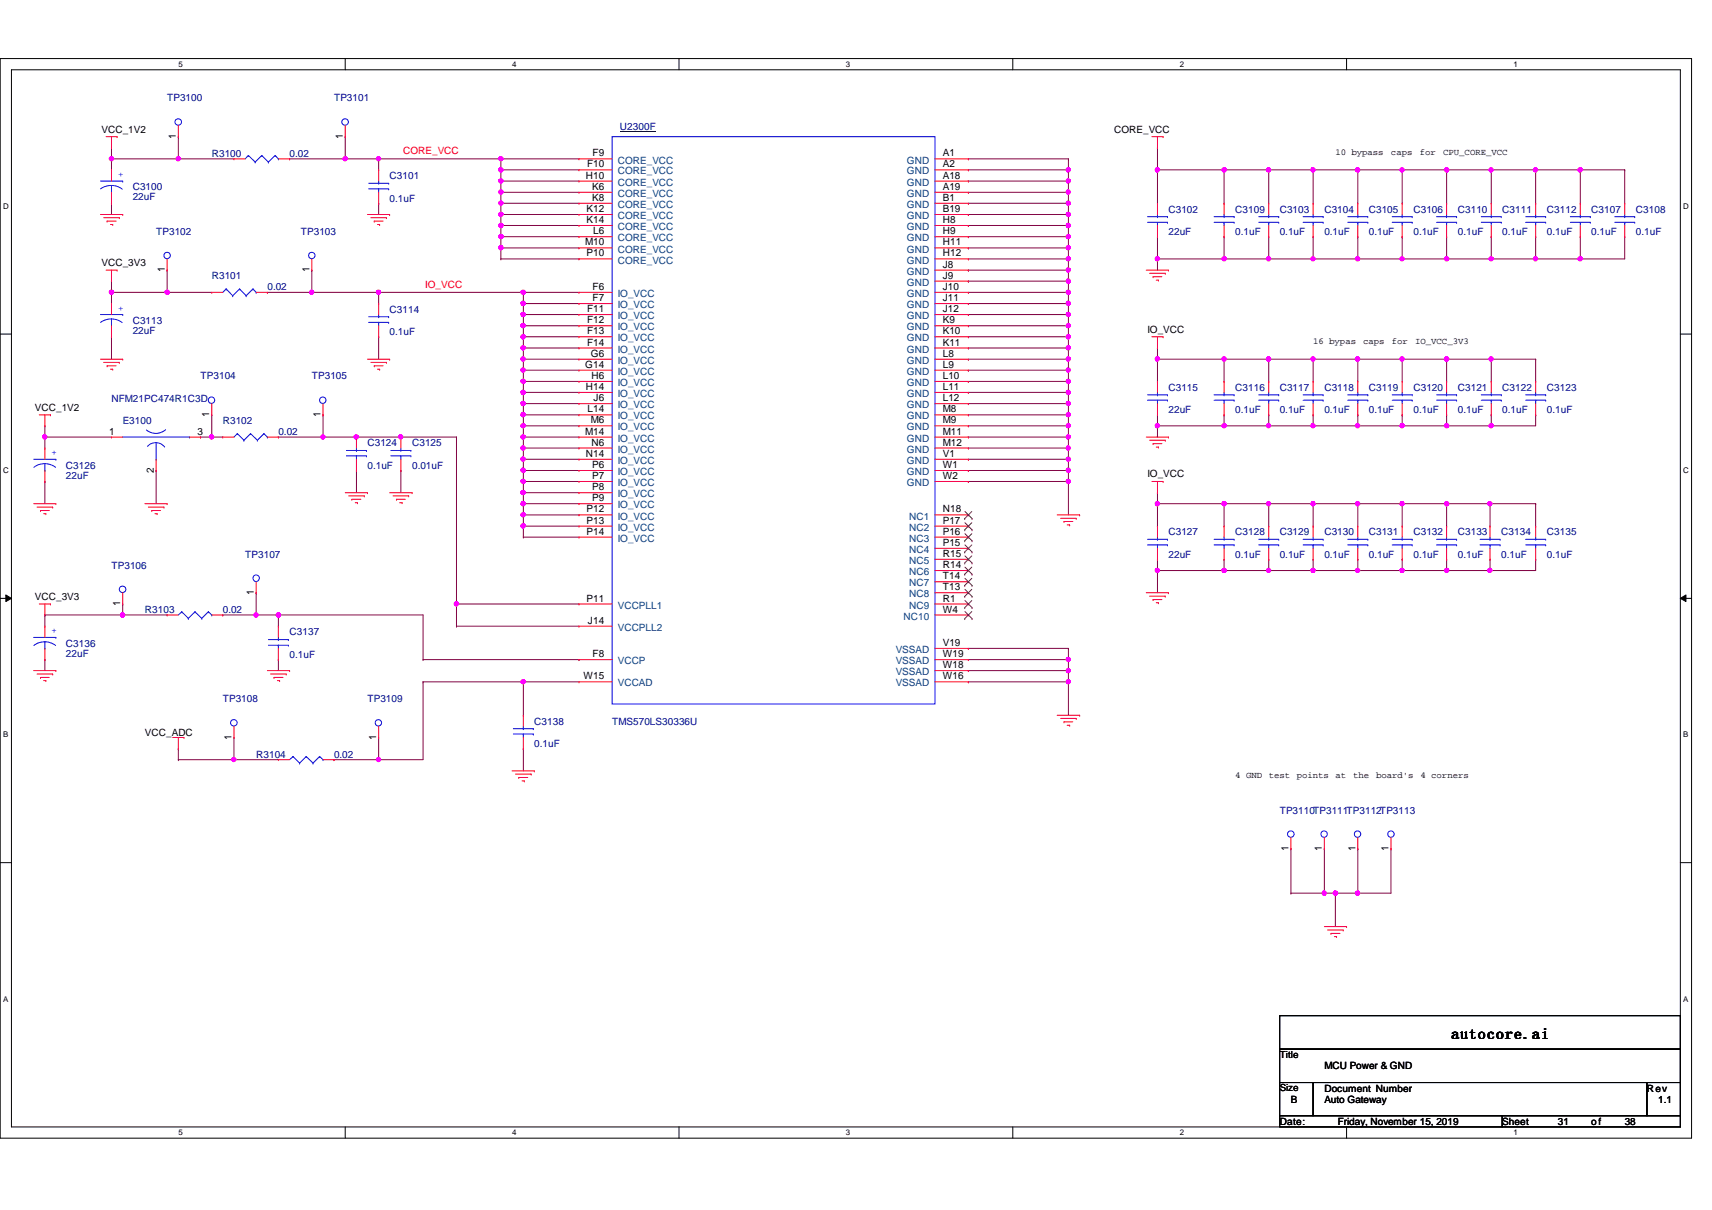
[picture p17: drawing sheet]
<svg xmlns="http://www.w3.org/2000/svg" width="297mm" height="210mm" viewBox="0 0 297 210" stroke-linecap="round" stroke-linejoin="round" font-family="sans-serif">
<defs><g id="words">
<text font-size="2.7" x="251.9" y="180.2">autocore.ai</text>
<g font-size="1.7" fill="#000080">
<text x="29" y="17.6">TP3100</text>
<text x="58" y="17.6">TP3101</text>
<text x="107.6" y="22.6">U2300F</text>
<text x="36.7" y="27.2">R3100</text>
<text x="50.2" y="27.2">0.02</text>
<text x="23" y="33">C3100</text>
<text x="23" y="34.8">22uF</text>
<text x="67.6" y="31.1">C3101</text>
<text x="67.6" y="35">0.1uF</text>
<text x="27.1" y="40.7">TP3102</text>
<text x="52.2" y="40.7">TP3103</text>
<text x="202.7" y="36.9">C3102</text>
<text x="202.7" y="40.7">22uF</text>
<text x="214.3" y="36.9">C3109</text>
<text x="214.3" y="40.7">0.1uF</text>
<text x="222" y="36.9">C3103</text>
<text x="222" y="40.7">0.1uF</text>
<text x="229.8" y="36.9">C3104</text>
<text x="229.8" y="40.7">0.1uF</text>
<text x="237.5" y="36.9">C3105</text>
<text x="237.5" y="40.7">0.1uF</text>
<text x="245.2" y="36.9">C3106</text>
<text x="245.2" y="40.7">0.1uF</text>
<text x="252.9" y="36.9">C3110</text>
<text x="252.9" y="40.7">0.1uF</text>
<text x="260.6" y="36.9">C3111</text>
<text x="260.6" y="40.7">0.1uF</text>
<text x="268.4" y="36.9">C3112</text>
<text x="268.4" y="40.7">0.1uF</text>
<text x="276.1" y="36.9">C3107</text>
<text x="276.1" y="40.7">0.1uF</text>
<text x="283.8" y="36.9">C3108</text>
<text x="283.8" y="40.7">0.1uF</text>
<text x="36.7" y="48.5">R3101</text>
<text x="46.4" y="50.4">0.02</text>
<text x="23" y="56.2">C3113</text>
<text x="23" y="57.9">22uF</text>
<text x="67.6" y="54.3">C3114</text>
<text x="67.6" y="58.1">0.1uF</text>
<text x="34.8" y="65.8">TP3104</text>
<text x="54.1" y="65.8">TP3105</text>
<text x="19.3" y="69.7">NFM21PC474R1C3D</text>
<text x="202.7" y="67.8">C3115</text>
<text x="202.7" y="71.6">22uF</text>
<text x="214.3" y="67.8">C3116</text>
<text x="214.3" y="71.6">0.1uF</text>
<text x="222" y="67.8">C3117</text>
<text x="222" y="71.6">0.1uF</text>
<text x="229.8" y="67.8">C3118</text>
<text x="229.8" y="71.6">0.1uF</text>
<text x="237.5" y="67.8">C3119</text>
<text x="237.5" y="71.6">0.1uF</text>
<text x="245.2" y="67.8">C3120</text>
<text x="245.2" y="71.6">0.1uF</text>
<text x="252.9" y="67.8">C3121</text>
<text x="252.9" y="71.6">0.1uF</text>
<text x="260.6" y="67.8">C3122</text>
<text x="260.6" y="71.6">0.1uF</text>
<text x="268.4" y="67.8">C3123</text>
<text x="268.4" y="71.6">0.1uF</text>
<text x="21.3" y="73.6">E3100</text>
<text x="38.6" y="73.6">R3102</text>
<text x="48.3" y="75.5">0.02</text>
<text x="63.8" y="77.4">C3124</text>
<text x="71.5" y="77.4">C3125</text>
<text x="11.4" y="81.3">C3126</text>
<text x="11.4" y="83">22uF</text>
<text x="63.8" y="81.3">0.1uF</text>
<text x="71.5" y="81.3">0.01uF</text>
<text x="202.7" y="92.9">C3127</text>
<text x="214.3" y="92.9">C3128</text>
<text x="222" y="92.9">C3129</text>
<text x="229.8" y="92.9">C3130</text>
<text x="237.5" y="92.9">C3131</text>
<text x="245.2" y="92.9">C3132</text>
<text x="252.9" y="92.9">C3133</text>
<text x="260.5" y="92.9">C3134</text>
<text x="268.4" y="92.9">C3135</text>
<text x="19.3" y="98.6">TP3106</text>
<text x="42.5" y="96.7">TP3107</text>
<text x="202.7" y="96.7">22uF</text>
<text x="214.3" y="96.7">0.1uF</text>
<text x="222" y="96.7">0.1uF</text>
<text x="229.8" y="96.7">0.1uF</text>
<text x="237.5" y="96.7">0.1uF</text>
<text x="245.2" y="96.7">0.1uF</text>
<text x="252.9" y="96.7">0.1uF</text>
<text x="260.5" y="96.7">0.1uF</text>
<text x="268.4" y="96.7">0.1uF</text>
<text x="25.1" y="106.4">R3103</text>
<text x="38.6" y="106.4">0.02</text>
<text x="11.4" y="112.2">C3136</text>
<text x="11.4" y="113.9">22uF</text>
<text x="50.2" y="110.2">C3137</text>
<text x="50.2" y="114.1">0.1uF</text>
<text x="38.6" y="121.8">TP3108</text>
<text x="63.8" y="121.8">TP3109</text>
<text x="92.7" y="125.7">C3138</text>
<text x="106.2" y="125.7">TMS570LS30336U</text>
<text x="44.4" y="131.5">R3104</text>
<text x="58" y="131.5">0.02</text>
<text x="92.7" y="129.5">0.1uF</text>
<text x="222" y="141.1">TP3110TP3111TP3112TP3113</text>
</g>
<g font-size="1.7">
<text x="17.6" y="23">VCC_1V2</text>
<text x="193.3" y="23">CORE_VCC</text>
<text x="30.5" y="24.1" transform="rotate(-90 30.5 24.1)">1</text>
<text x="59.5" y="24.1" transform="rotate(-90 59.5 24.1)">1</text>
<text x="101.9" y="29">F10</text>
<text x="102.8" y="27.1">F9</text>
<text x="163.6" y="27.1">A1</text>
<text x="163.6" y="29">A2</text>
<text x="101.6" y="31">H10</text>
<text x="102.7" y="32.9">K6</text>
<text x="102.7" y="34.8">K8</text>
<text x="163.6" y="31">A18</text>
<text x="163.6" y="32.9">A19</text>
<text x="163.6" y="34.8">B1</text>
<text x="101.8" y="36.8">K12</text>
<text x="101.8" y="38.7">K14</text>
<text x="102.9" y="40.6">L6</text>
<text x="163.6" y="36.8">B19</text>
<text x="163.6" y="38.7">H8</text>
<text x="163.6" y="40.6">H9</text>
<text x="17.6" y="46.1">VCC_3V3</text>
<text x="28.6" y="47.2" transform="rotate(-90 28.6 47.2)">1</text>
<text x="53.7" y="47.2" transform="rotate(-90 53.7 47.2)">1</text>
<text x="101.5" y="42.6">M10</text>
<text x="101.8" y="44.5">P10</text>
<text x="163.6" y="42.6">H11</text>
<text x="163.6" y="44.5">H12</text>
<text x="163.6" y="46.4">J8</text>
<text x="102.8" y="50.3">F6</text>
<text x="102.8" y="52.2">F7</text>
<text x="163.6" y="48.3">J9</text>
<text x="163.6" y="50.3">J10</text>
<text x="163.6" y="52.2">J11</text>
<text x="101.9" y="54.1">F11</text>
<text x="101.9" y="56.1">F12</text>
<text x="101.9" y="58">F13</text>
<text x="101.9" y="59.9">F14</text>
<text x="163.6" y="54.1">J12</text>
<text x="163.6" y="56.1">K9</text>
<text x="163.6" y="58">K10</text>
<text x="163.6" y="59.9">K11</text>
<text x="199.1" y="57.7">IO_VCC</text>
<text x="101.6" y="63.8">G14</text>
<text x="102.5" y="61.9">G6</text>
<text x="102.6" y="65.7">H6</text>
<text x="163.6" y="61.9">L8</text>
<text x="163.6" y="63.8">L9</text>
<text x="163.6" y="65.7">L10</text>
<text x="6.1" y="71.2">VCC_1V2</text>
<text x="101.6" y="67.6">H14</text>
<text x="101.9" y="71.5">L14</text>
<text x="103" y="69.6">J6</text>
<text x="163.6" y="67.6">L11</text>
<text x="163.6" y="69.6">L12</text>
<text x="163.6" y="71.5">M8</text>
<text x="19" y="75.4">1</text>
<text x="34.2" y="75.4">3</text>
<text x="36.3" y="72.3" transform="rotate(-90 36.3 72.3)">1</text>
<text x="55.6" y="72.3" transform="rotate(-90 55.6 72.3)">1</text>
<text x="101.5" y="75.4">M14</text>
<text x="102.5" y="73.4">M6</text>
<text x="102.6" y="77.3">N6</text>
<text x="163.6" y="73.4">M9</text>
<text x="163.6" y="75.4">M11</text>
<text x="163.6" y="77.3">M12</text>
<text x="26.7" y="82" transform="rotate(-90 26.7 82)">2</text>
<text x="101.6" y="79.2">N14</text>
<text x="102.7" y="81.2">P6</text>
<text x="102.7" y="83.1">P7</text>
<text x="163.6" y="81.2">W1</text>
<text x="163.6" y="83.1">W2</text>
<text x="163.6" y="79.2">V1</text>
<text x="199.1" y="82.8">IO_VCC</text>
<text x="101.8" y="88.9">P12</text>
<text x="102.7" y="85">P8</text>
<text x="102.7" y="87">P9</text>
<text x="163.6" y="88.9">N18</text>
<text x="101.8" y="92.8">P14</text>
<text x="101.8" y="90.8">P13</text>
<text x="163.6" y="90.8">P17</text>
<text x="163.6" y="92.8">P16</text>
<text x="163.6" y="94.7">P15</text>
<text x="163.6" y="98.6">R14</text>
<text x="163.6" y="96.6">R15</text>
<text x="163.6" y="100.5">T14</text>
<text x="6.1" y="104.1">VCC_3V3</text>
<text x="20.9" y="105.2" transform="rotate(-90 20.9 105.2)">1</text>
<text x="44" y="103.3" transform="rotate(-90 44 103.3)">1</text>
<text x="101.8" y="104.4">P11</text>
<text x="163.6" y="102.4">T13</text>
<text x="163.6" y="104.4">R1</text>
<text x="163.6" y="106.3">W4</text>
<text x="102" y="108.2">J14</text>
<text x="163.6" y="112.1">V19</text>
<text x="101.2" y="117.9">W15</text>
<text x="102.8" y="114">F8</text>
<text x="163.6" y="115.9">W18</text>
<text x="163.6" y="117.9">W16</text>
<text x="163.6" y="114">W19</text>
<text x="25.1" y="127.6">VCC_ADC</text>
<text x="40.2" y="128.3" transform="rotate(-90 40.2 128.3)">1</text>
<text x="65.3" y="128.3" transform="rotate(-90 65.3 128.3)">1</text>
<text x="223.6" y="147.6" transform="rotate(-90 223.6 147.6)">1</text>
<text x="229.4" y="147.6" transform="rotate(-90 229.4 147.6)">1</text>
<text x="235.2" y="147.6" transform="rotate(-90 235.2 147.6)">1</text>
<text x="240.9" y="147.6" transform="rotate(-90 240.9 147.6)">1</text>
<text x="222" y="183.5">Title</text>
<text x="229.8" y="185.5">MCU Power &amp; GND</text>
<text x="222" y="189.3">Size</text>
<text x="224" y="191.3">B</text>
<text x="229.8" y="189.4">Document Number</text>
<text x="229.8" y="191.3">Auto Gateway</text>
<text x="285.7" y="189.4">Rev</text>
<text x="287.7" y="191.3">1.1</text>
<text x="222" y="195.2">Date:</text>
<text x="232.1" y="195.2">Friday, November 15, 2019</text>
<text x="260.6" y="195.2">Sheet</text>
<text x="270.3" y="195.2">31</text>
<text x="276.1" y="195.2">of</text>
<text x="281.9" y="195.2">38</text>
</g>
<g font-size="1.7" fill="#f00">
<text x="69.9" y="26.8">CORE_VCC</text>
<text x="73.8" y="49.9">IO_VCC</text>
</g>
<g font-size="1.7" fill="#004080">
<text x="107.2" y="28.4">CORE_VCC</text>
<text x="157.3" y="28.4">GND</text>
<text x="107.2" y="30.3">CORE_VCC</text>
<text x="107.2" y="32.2">CORE_VCC</text>
<text x="107.2" y="34.2">CORE_VCC</text>
<text x="157.3" y="30.3">GND</text>
<text x="157.3" y="32.2">GND</text>
<text x="157.3" y="34.2">GND</text>
<text x="107.2" y="36.1">CORE_VCC</text>
<text x="107.2" y="38">CORE_VCC</text>
<text x="107.2" y="39.9">CORE_VCC</text>
<text x="107.2" y="41.9">CORE_VCC</text>
<text x="157.3" y="36.1">GND</text>
<text x="157.3" y="38">GND</text>
<text x="157.3" y="39.9">GND</text>
<text x="157.3" y="41.9">GND</text>
<text x="107.2" y="43.8">CORE_VCC</text>
<text x="107.2" y="45.7">CORE_VCC</text>
<text x="157.3" y="43.8">GND</text>
<text x="157.3" y="45.7">GND</text>
<text x="157.3" y="47.7">GND</text>
<text x="107.2" y="51.5">IO_VCC</text>
<text x="107.2" y="53.5">IO_VCC</text>
<text x="157.3" y="49.6">GND</text>
<text x="157.3" y="51.5">GND</text>
<text x="157.3" y="53.5">GND</text>
<text x="107.2" y="55.4">IO_VCC</text>
<text x="107.2" y="57.3">IO_VCC</text>
<text x="107.2" y="59.2">IO_VCC</text>
<text x="157.3" y="55.4">GND</text>
<text x="157.3" y="57.3">GND</text>
<text x="157.3" y="59.2">GND</text>
<text x="107.2" y="61.2">IO_VCC</text>
<text x="107.2" y="63.1">IO_VCC</text>
<text x="107.2" y="65">IO_VCC</text>
<text x="157.3" y="61.2">GND</text>
<text x="157.3" y="63.1">GND</text>
<text x="157.3" y="65">GND</text>
<text x="107.2" y="67">IO_VCC</text>
<text x="107.2" y="68.9">IO_VCC</text>
<text x="107.2" y="70.8">IO_VCC</text>
<text x="157.3" y="67">GND</text>
<text x="157.3" y="68.9">GND</text>
<text x="157.3" y="70.8">GND</text>
<text x="107.2" y="72.8">IO_VCC</text>
<text x="107.2" y="74.7">IO_VCC</text>
<text x="107.2" y="76.6">IO_VCC</text>
<text x="157.3" y="72.8">GND</text>
<text x="157.3" y="74.7">GND</text>
<text x="157.3" y="76.6">GND</text>
<text x="107.2" y="78.5">IO_VCC</text>
<text x="107.2" y="80.5">IO_VCC</text>
<text x="107.2" y="82.4">IO_VCC</text>
<text x="157.3" y="78.5">GND</text>
<text x="157.3" y="82.4">GND</text>
<text x="157.3" y="80.5">GND</text>
<text x="107.2" y="84.3">IO_VCC</text>
<text x="107.2" y="86.3">IO_VCC</text>
<text x="107.2" y="88.2">IO_VCC</text>
<text x="157.3" y="84.3">GND</text>
<text x="107.2" y="90.1">IO_VCC</text>
<text x="107.2" y="94">IO_VCC</text>
<text x="107.2" y="92.1">IO_VCC</text>
<text x="157.7" y="90.1">NC1</text>
<text x="157.7" y="92.1">NC2</text>
<text x="157.7" y="94">NC3</text>
<text x="157.7" y="95.9">NC4</text>
<text x="157.7" y="99.8">NC6</text>
<text x="157.7" y="97.8">NC5</text>
<text x="157.7" y="101.7">NC7</text>
<text x="107.2" y="105.6">VCCPLL1</text>
<text x="156.8" y="107.5">NC10</text>
<text x="157.7" y="103.6">NC8</text>
<text x="157.7" y="105.6">NC9</text>
<text x="107.2" y="109.4">VCCPLL2</text>
<text x="155.4" y="113.3">VSSAD</text>
<text x="107.2" y="119.1">VCCAD</text>
<text x="107.2" y="115.2">VCCP</text>
<text x="155.4" y="117.1">VSSAD</text>
<text x="155.4" y="119.1">VSSAD</text>
<text x="155.4" y="115.2">VSSAD</text>
</g>
<g font-size="1.6">
<text x="231.7" y="26.8">10 bypass</text>
<text x="241.3" y="26.8">caps</text>
<text x="246.3" y="26.8">for</text>
<text x="250.4" y="26.8">CPU_CORE_VCC</text>
<text x="227.8" y="59.6">16 bypas</text>
<text x="236.5" y="59.6">caps</text>
<text x="241.5" y="59.6">for</text>
<text x="245.5" y="59.6">IO_VCC_3V3</text>
<text x="214.3" y="135">4 GND</text>
<text x="220.1" y="135">test</text>
<text x="225" y="135">points</text>
<text x="231.7" y="135">at</text>
<text x="234.8" y="135">the</text>
<text x="238.8" y="135">board's</text>
<text x="246.5" y="135">4 corners</text>
</g>
<g font-size="1.6" fill="#00f">
<text x="20.5" y="30.7">+</text>
<text x="20.5" y="53.9">+</text>
<text x="8.9" y="79">+</text>
<text x="8.9" y="109.9">+</text>
</g>
<g font-size="1.4">
<text x="30.9" y="11.6">5</text>
<text x="88.9" y="11.6">4</text>
<text x="146.8" y="11.6">3</text>
<text x="204.7" y="11.6">2</text>
<text x="262.6" y="11.6">1</text>
<text x=".5" y="36.2">D</text>
<text x="292.1" y="36.2">D</text>
<text x=".5" y="82.1">C</text>
<text x="292.1" y="82.1">C</text>
<text x=".5" y="127.9">B</text>
<text x="292.1" y="127.9">B</text>
<text x=".5" y="173.8">A</text>
<text x="292.1" y="173.8">A</text>
<text x="30.9" y="196.9">5</text>
<text x="88.9" y="196.9">4</text>
<text x="146.8" y="196.9">3</text>
<text x="204.7" y="196.9">2</text>
<text x="262.6" y="196.9">1</text>
</g>
</g></defs>
<path d="M0 10.2h293.5v187.2h-293.5zM2 12.1h289.5v183.4h-289.5z" fill="none" stroke="#000" stroke-width=".17"/>
<g fill="#fff">
<path d="M30.9 10.4h.8v1.5h-.8z"/>
<path d="M30.9 195.7h.8v1.5h-.8z"/>
</g>
<path d="M59.9 10.2v1.9M59.9 195.5v1.9" fill="none" stroke="#000" stroke-width=".17"/>
<g fill="#fff">
<path d="M88.9 10.4h.7v1.5h-.7z"/>
<path d="M88.9 195.7h.7v1.5h-.7z"/>
</g>
<path d="M117.8 10.2v1.9M117.8 195.5v1.9" fill="none" stroke="#000" stroke-width=".17"/>
<g fill="#fff">
<path d="M146.8 10.4h.7v1.5h-.7z"/>
<path d="M146.8 195.7h.7v1.5h-.7z"/>
</g>
<path d="M175.7 10.2v1.9M175.7 195.5v1.9" fill="none" stroke="#000" stroke-width=".17"/>
<g fill="#fff">
<path d="M204.7 10.4h.7v1.5h-.7z"/>
<path d="M204.7 195.7h.7v1.5h-.7z"/>
</g>
<path d="M233.6 10.2v1.9M233.6 195.5v1.9" fill="none" stroke="#000" stroke-width=".17"/>
<g fill="#fff">
<path d="M262.6 10.4h.8v1.5h-.8z"/>
<path d="M262.6 195.7h.8v1.5h-.8z"/>
<path d="M.5 35h1v1.5h-1z"/>
<path d="M292.1 35h.9v1.5h-.9z"/>
<path d="M.5 80.9h1v1.5h-1z"/>
<path d="M292.1 80.9h.9v1.5h-.9z"/>
</g>
<path d="M0 58h2M291.5 58h2" fill="none" stroke="#000" stroke-width=".17"/>
<g fill="#fff">
<path d="M.5 126.7h.9v1.5h-.9z"/>
<path d="M292.1 126.7h.8v1.5h-.8z"/>
</g>
<path d="M0 103.8h2M1 103.2l1 .6-1 .6zM291.5 103.8l1-.6v1.2zM291.5 103.8h2" fill="none" stroke="#000" stroke-width=".17"/>
<path d="M1 103.2l1 .6-1 .6zM291.5 103.8l1-.6v1.2z" fill="#000"/>
<g fill="#fff">
<path d="M.5 172.6h.9v1.5h-.9z"/>
<path d="M292.1 172.6h.8v1.5h-.8z"/>
</g>
<path d="M0 149.6h2M291.5 149.6h2" fill="none" stroke="#000" stroke-width=".17"/>
<path d="M90.8 91.3h.1M90.8 91.3v1.9" fill="none" stroke="#800040" stroke-width=".17"/>
<circle cx="90.8" cy="91.2" r=".38" fill="#f0f"/>
<circle cx="90.8" cy="91.2" r=".38" fill="none" stroke="#f0f" stroke-width=".17"/>
<path d="M168 27.6h.1M168 29.5h.1M168 27.6h17.4M185.4 27.6h.1M185.4 27.6v1.9h-17.4M235.6 73.9h.1M235.6 73.9h7.7" fill="none" stroke="#800040" stroke-width=".17"/>
<circle cx="185.3" cy="29.5" r=".38" fill="#f0f"/>
<circle cx="185.3" cy="29.5" r=".38" fill="none" stroke="#f0f" stroke-width=".17"/>
<path d="M168 31.4h.1M185.4 29.5h.1M185.4 29.5v1.9h-17.4" fill="none" stroke="#800040" stroke-width=".17"/>
<circle cx="185.3" cy="31.4" r=".37" fill="#f0f"/>
<circle cx="185.3" cy="31.4" r=".37" fill="none" stroke="#f0f" stroke-width=".17"/>
<path d="M168 33.4h.1M185.4 31.4h.1M185.4 31.4v2h-17.4" fill="none" stroke="#800040" stroke-width=".17"/>
<circle cx="185.3" cy="33.3" r=".38" fill="#f0f"/>
<circle cx="185.3" cy="33.3" r=".38" fill="none" stroke="#f0f" stroke-width=".17"/>
<path d="M185.4 35.3h.1M185.4 35.3v1.9" fill="none" stroke="#800040" stroke-width=".17"/>
<circle cx="185.3" cy="37.2" r=".37" fill="#f0f"/>
<circle cx="185.3" cy="37.2" r=".37" fill="none" stroke="#f0f" stroke-width=".17"/>
<circle cx="185.3" cy="35.2" r=".37" fill="#f0f"/>
<circle cx="185.3" cy="35.2" r=".37" fill="none" stroke="#f0f" stroke-width=".17"/>
<path d="M168 35.3h.1M168 35.3h17.4M200.8 73.9h.1M200.8 73.9v1.9M258.5 87.4h.1M258.5 87.4h7.9" fill="none" stroke="#800040" stroke-width=".17"/>
<circle cx="258.5" cy="87.4" r=".38" fill="#f0f"/>
<circle cx="258.5" cy="87.4" r=".38" fill="none" stroke="#f0f" stroke-width=".17"/>
<path d="M227.8 99h.1M227.8 99h15.5M235.6 99h.1M258.5 99h.1M258.5 99h7.9" fill="none" stroke="#800040" stroke-width=".17"/>
<circle cx="258.5" cy="98.9" r=".37" fill="#f0f"/>
<circle cx="258.5" cy="98.9" r=".37" fill="none" stroke="#f0f" stroke-width=".17"/>
<path d="M200.8 87.4h.1M200.8 87.4v3.9M212.4 99h.1M212.4 99h15.4M220.1 99h.1" fill="none" stroke="#800040" stroke-width=".17"/>
<circle cx="227.8" cy="98.9" r=".37" fill="#f0f"/>
<circle cx="227.8" cy="98.9" r=".37" fill="none" stroke="#f0f" stroke-width=".17"/>
<circle cx="220.1" cy="98.9" r=".37" fill="#f0f"/>
<circle cx="220.1" cy="98.9" r=".37" fill="none" stroke="#f0f" stroke-width=".17"/>
<path d="M251 73.9h.1M251 73.9h7.7" fill="none" stroke="#800040" stroke-width=".17"/>
<circle cx="258.7" cy="73.8" r=".37" fill="#f0f"/>
<circle cx="258.7" cy="73.8" r=".37" fill="none" stroke="#f0f" stroke-width=".17"/>
<circle cx="251" cy="73.8" r=".37" fill="#f0f"/>
<circle cx="251" cy="73.8" r=".37" fill="none" stroke="#f0f" stroke-width=".17"/>
<path d="M220.1 73.9h.1M220.1 73.9h7.7M258.7 73.9h.1M258.7 73.9h7.7" fill="none" stroke="#800040" stroke-width=".17"/>
<circle cx="227.8" cy="73.8" r=".37" fill="#f0f"/>
<circle cx="227.8" cy="73.8" r=".37" fill="none" stroke="#f0f" stroke-width=".17"/>
<circle cx="220.1" cy="73.8" r=".37" fill="#f0f"/>
<circle cx="220.1" cy="73.8" r=".37" fill="none" stroke="#f0f" stroke-width=".17"/>
<path d="M243.3 99h.1M243.3 99h7.7" fill="none" stroke="#800040" stroke-width=".17"/>
<circle cx="251" cy="98.9" r=".37" fill="#f0f"/>
<circle cx="251" cy="98.9" r=".37" fill="none" stroke="#f0f" stroke-width=".17"/>
<circle cx="243.3" cy="98.9" r=".37" fill="#f0f"/>
<circle cx="243.3" cy="98.9" r=".37" fill="none" stroke="#f0f" stroke-width=".17"/>
<g fill="none" stroke="#800040" stroke-width=".17">
<path d="M168 37.2h.1M168 37.2h17.4M243.3 73.9h.1M243.3 73.9h7.7M258.7 62.3h.1M258.7 62.3h7.7M185.4 83.5h.1M185.4 83.5v5.8M251 99h.1M251 99h7.5M7.8 106.7h.1M7.8 114.4h.1"/>
<path d="M7.8 106.7v1.9M7.8 114.4v1.9M168 112.5h.1M168 114.4h.1M168 112.5h17.4M168 114.4h17.4M185.4 118.3h.1M185.4 112.5h.1M185.4 114.4h.1M185.4 112.5v3.8M185.4 118.3v5.8"/>
</g>
<circle cx="185.3" cy="114.4" r=".37" fill="#f0f"/>
<circle cx="185.3" cy="114.4" r=".37" fill="none" stroke="#f0f" stroke-width=".17"/>
<path d="M168 116.3h.1M168 116.3h17.4" fill="none" stroke="#800040" stroke-width=".17"/>
<circle cx="185.3" cy="116.3" r=".38" fill="#f0f"/>
<circle cx="185.3" cy="116.3" r=".38" fill="none" stroke="#f0f" stroke-width=".17"/>
<path d="M168 118.3h.1M168 118.3h17.4" fill="none" stroke="#800040" stroke-width=".17"/>
<circle cx="185.3" cy="118.3" r=".37" fill="#f0f"/>
<circle cx="185.3" cy="118.3" r=".37" fill="none" stroke="#f0f" stroke-width=".17"/>
<path d="M227.8 73.9h.1M227.8 73.9h7.8M229.8 154.9h.1M229.8 154.9h1.9M231.7 154.9h.1M231.7 154.9v5.8" fill="none" stroke="#800040" stroke-width=".17"/>
<circle cx="231.7" cy="154.9" r=".38" fill="#f0f"/>
<circle cx="231.7" cy="154.9" r=".38" fill="none" stroke="#f0f" stroke-width=".17"/>
<path d="M86.9 31.4h.1M86.9 31.4h13.6M185.4 33.4h.1M185.4 33.4v1.9M200.8 62.3h.1M200.8 62.3v3.9M212.4 73.9h.1M212.4 73.9h7.7M235.6 154.9h.1M235.6 154.9h5.7" fill="none" stroke="#800040" stroke-width=".17"/>
<circle cx="86.9" cy="31.4" r=".37" fill="#f0f"/>
<circle cx="86.9" cy="31.4" r=".37" fill="none" stroke="#f0f" stroke-width=".17"/>
<path d="M86.9 29.5h.1M86.9 27.6h.1M86.9 33.4h.1M86.9 31.4h.1M86.9 35.3h.1M86.9 29.5v5.8M86.9 27.6h13.6M86.9 33.4h13.6M86.9 35.3h13.6" fill="none" stroke="#800040" stroke-width=".17"/>
<circle cx="86.9" cy="33.3" r=".38" fill="#f0f"/>
<circle cx="86.9" cy="33.3" r=".38" fill="none" stroke="#f0f" stroke-width=".17"/>
<path d="M86.9 37.2h.1M86.9 35.3h.1M86.9 37.2h13.6M86.9 35.3v1.9" fill="none" stroke="#800040" stroke-width=".17"/>
<circle cx="86.9" cy="37.2" r=".37" fill="#f0f"/>
<circle cx="86.9" cy="37.2" r=".37" fill="none" stroke="#f0f" stroke-width=".17"/>
<circle cx="86.9" cy="35.2" r=".37" fill="#f0f"/>
<circle cx="86.9" cy="35.2" r=".37" fill="none" stroke="#f0f" stroke-width=".17"/>
<path d="M86.9 39.1h.1M86.9 37.2h.1M86.9 39.1h13.6M86.9 37.2v3.9M86.9 41.1h.1M86.9 41.1h13.6" fill="none" stroke="#800040" stroke-width=".17"/>
<circle cx="86.9" cy="41" r=".37" fill="#f0f"/>
<circle cx="86.9" cy="41" r=".37" fill="none" stroke="#f0f" stroke-width=".17"/>
<circle cx="86.9" cy="39.1" r=".38" fill="#f0f"/>
<circle cx="86.9" cy="39.1" r=".38" fill="none" stroke="#f0f" stroke-width=".17"/>
<path d="M86.9 43h.1M86.9 41.1h.1M86.9 44.9h.1M86.9 43h13.6M86.9 41.1v3.8M86.9 44.9h13.6" fill="none" stroke="#800040" stroke-width=".17"/>
<circle cx="86.9" cy="43" r=".38" fill="#f0f"/>
<circle cx="86.9" cy="43" r=".38" fill="none" stroke="#f0f" stroke-width=".17"/>
<path d="M90.8 50.7h.1M90.8 54.6h.1M90.8 52.7h.1M90.8 50.7h9.7M90.8 54.6h9.7M90.8 52.7v1.9" fill="none" stroke="#800040" stroke-width=".17"/>
<circle cx="90.8" cy="54.5" r=".37" fill="#f0f"/>
<circle cx="90.8" cy="54.5" r=".37" fill="none" stroke="#f0f" stroke-width=".17"/>
<circle cx="90.8" cy="52.6" r=".38" fill="#f0f"/>
<circle cx="90.8" cy="52.6" r=".38" fill="none" stroke="#f0f" stroke-width=".17"/>
<path d="M90.8 56.5h.1M90.8 54.6h.1M90.8 58.4h.1M90.8 56.5h9.7M90.8 54.6v1.9M90.8 58.4h9.7M90.8 60.4h.1M90.8 62.3h.1M90.8 64.2h.1M90.8 60.4h9.7M90.8 62.3h9.7M90.8 64.2h9.7" fill="none" stroke="#800040" stroke-width=".17"/>
<circle cx="90.8" cy="64.2" r=".37" fill="#f0f"/>
<circle cx="90.8" cy="64.2" r=".37" fill="none" stroke="#f0f" stroke-width=".17"/>
<path d="M90.8 62.3h.1M90.8 60.4h.1M90.8 60.4v3.8" fill="none" stroke="#800040" stroke-width=".17"/>
<circle cx="90.8" cy="62.3" r=".38" fill="#f0f"/>
<circle cx="90.8" cy="62.3" r=".38" fill="none" stroke="#f0f" stroke-width=".17"/>
<path d="M90.8 58.4h.1M90.8 58.4v2" fill="none" stroke="#800040" stroke-width=".17"/>
<circle cx="90.8" cy="60.3" r=".37" fill="#f0f"/>
<circle cx="90.8" cy="60.3" r=".37" fill="none" stroke="#f0f" stroke-width=".17"/>
<circle cx="90.8" cy="58.4" r=".38" fill="#f0f"/>
<circle cx="90.8" cy="58.4" r=".38" fill="none" stroke="#f0f" stroke-width=".17"/>
<path d="M90.8 56.5h.1M90.8 56.5v1.9" fill="none" stroke="#800040" stroke-width=".17"/>
<circle cx="90.8" cy="56.5" r=".37" fill="#f0f"/>
<circle cx="90.8" cy="56.5" r=".37" fill="none" stroke="#f0f" stroke-width=".17"/>
<path d="M90.8 66.2h.1M90.8 68.1h.1M90.8 66.2h9.7M90.8 68.1h9.7" fill="none" stroke="#800040" stroke-width=".17"/>
<circle cx="90.8" cy="68.1" r=".38" fill="#f0f"/>
<circle cx="90.8" cy="68.1" r=".38" fill="none" stroke="#f0f" stroke-width=".17"/>
<path d="M90.8 70h.1M90.8 72h.1M90.8 70h9.7M90.8 72h9.7" fill="none" stroke="#800040" stroke-width=".17"/>
<circle cx="90.8" cy="71.9" r=".38" fill="#f0f"/>
<circle cx="90.8" cy="71.9" r=".38" fill="none" stroke="#f0f" stroke-width=".17"/>
<path d="M90.8 73.9h.1M90.8 75.8h.1M90.8 77.7h.1M90.8 79.7h.1M90.8 68.1h.1M90.8 73.9h9.7M90.8 75.8h9.7M90.8 77.7h9.7M90.8 79.7h9.7M90.8 68.1v1.9" fill="none" stroke="#800040" stroke-width=".17"/>
<circle cx="90.8" cy="70" r=".37" fill="#f0f"/>
<circle cx="90.8" cy="70" r=".37" fill="none" stroke="#f0f" stroke-width=".17"/>
<path d="M90.8 66.2h.1M90.8 77.7h.1M90.8 66.2v1.9M90.8 77.7v2" fill="none" stroke="#800040" stroke-width=".17"/>
<circle cx="90.8" cy="79.6" r=".37" fill="#f0f"/>
<circle cx="90.8" cy="79.6" r=".37" fill="none" stroke="#f0f" stroke-width=".17"/>
<circle cx="90.8" cy="77.7" r=".38" fill="#f0f"/>
<circle cx="90.8" cy="77.7" r=".38" fill="none" stroke="#f0f" stroke-width=".17"/>
<path d="M90.8 70h.1M90.8 75.8h.1M90.8 70v2M90.8 75.8v1.9" fill="none" stroke="#800040" stroke-width=".17"/>
<circle cx="90.8" cy="75.8" r=".37" fill="#f0f"/>
<circle cx="90.8" cy="75.8" r=".37" fill="none" stroke="#f0f" stroke-width=".17"/>
<path d="M90.8 64.2h.1M90.8 64.2v2" fill="none" stroke="#800040" stroke-width=".17"/>
<circle cx="90.8" cy="66.1" r=".37" fill="#f0f"/>
<circle cx="90.8" cy="66.1" r=".37" fill="none" stroke="#f0f" stroke-width=".17"/>
<path d="M90.8 73.9h.1M90.8 72h.1M90.8 72v3.8" fill="none" stroke="#800040" stroke-width=".17"/>
<circle cx="90.8" cy="73.8" r=".37" fill="#f0f"/>
<circle cx="90.8" cy="73.8" r=".37" fill="none" stroke="#f0f" stroke-width=".17"/>
<path d="M90.8 81.6h.1M90.8 83.5h.1M90.8 85.5h.1M90.8 87.4h.1M90.8 89.3h.1M90.8 81.6h9.7M90.8 83.5h9.7M90.8 85.5h9.7M90.8 87.4h9.7M90.8 89.3h9.7" fill="none" stroke="#800040" stroke-width=".17"/>
<circle cx="90.8" cy="89.3" r=".37" fill="#f0f"/>
<circle cx="90.8" cy="89.3" r=".37" fill="none" stroke="#f0f" stroke-width=".17"/>
<path d="M90.8 91.3h.1M90.8 93.2h.1M90.8 85.5h.1M90.8 91.3h9.7M90.8 93.2h9.7M90.8 85.5v1.9" fill="none" stroke="#800040" stroke-width=".17"/>
<circle cx="90.8" cy="87.4" r=".38" fill="#f0f"/>
<circle cx="90.8" cy="87.4" r=".38" fill="none" stroke="#f0f" stroke-width=".17"/>
<circle cx="90.8" cy="85.4" r=".37" fill="#f0f"/>
<circle cx="90.8" cy="85.4" r=".37" fill="none" stroke="#f0f" stroke-width=".17"/>
<path d="M90.8 83.5h.1M90.8 81.6h.1M90.8 81.6v3.9" fill="none" stroke="#800040" stroke-width=".17"/>
<circle cx="90.8" cy="83.5" r=".37" fill="#f0f"/>
<circle cx="90.8" cy="83.5" r=".37" fill="none" stroke="#f0f" stroke-width=".17"/>
<circle cx="90.8" cy="81.6" r=".38" fill="#f0f"/>
<circle cx="90.8" cy="81.6" r=".38" fill="none" stroke="#f0f" stroke-width=".17"/>
<path d="M90.8 79.7h.1M90.8 79.7v1.9M200.8 73.9h.1M200.8 73.9h11.6M90.8 89.3h.1M90.8 87.4h.1M90.8 87.4v3.9" fill="none" stroke="#800040" stroke-width=".17"/>
<circle cx="212.4" cy="73.8" r=".37" fill="#f0f"/>
<circle cx="212.4" cy="73.8" r=".37" fill="none" stroke="#f0f" stroke-width=".17"/>
<path d="M19.3 58.4h.1M19.3 50.7h.1M19.3 50.7v2M19.3 58.4v3.9" fill="none" stroke="#800040" stroke-width=".17"/>
<circle cx="19.4" cy="50.7" r=".37" fill="#f0f"/>
<circle cx="19.4" cy="50.7" r=".37" fill="none" stroke="#f0f" stroke-width=".17"/>
<path d="M65.7 50.7h.1M65.7 50.7h25.1" fill="none" stroke="#800040" stroke-width=".17"/>
<circle cx="90.8" cy="50.7" r=".37" fill="#f0f"/>
<circle cx="90.8" cy="50.7" r=".37" fill="none" stroke="#f0f" stroke-width=".17"/>
<circle cx="65.7" cy="50.7" r=".37" fill="#f0f"/>
<circle cx="65.7" cy="50.7" r=".37" fill="none" stroke="#f0f" stroke-width=".17"/>
<path d="M19.3 35.3h.1M19.3 35.3v1.9M30.9 27.6h.1M30.9 27.6h9.7M65.7 58.4h.1M65.7 58.4v3.9" fill="none" stroke="#800040" stroke-width=".17"/>
<circle cx="30.9" cy="27.5" r=".37" fill="#f0f"/>
<circle cx="30.9" cy="27.5" r=".37" fill="none" stroke="#f0f" stroke-width=".17"/>
<path d="M19.3 27.6h.1M19.3 27.6v1.9M65.7 35.3h.1M65.7 35.3v1.9M7.8 73.9h.1M7.8 73.9v1.9M7.8 83.5h.1M7.8 83.5v3.9" fill="none" stroke="#800040" stroke-width=".17"/>
<circle cx="7.8" cy="75.8" r=".37" fill="#f0f"/>
<circle cx="7.8" cy="75.8" r=".37" fill="none" stroke="#f0f" stroke-width=".17"/>
<path d="M69.6 75.8h.1M69.6 75.8h9.6" fill="none" stroke="#800040" stroke-width=".17"/>
<circle cx="69.5" cy="75.8" r=".37" fill="#f0f"/>
<circle cx="69.5" cy="75.8" r=".37" fill="none" stroke="#f0f" stroke-width=".17"/>
<path d="M65.7 27.6h.1M65.7 27.6h21.2M61.8 81.6h.1M61.8 81.6v3.9" fill="none" stroke="#800040" stroke-width=".17"/>
<circle cx="86.9" cy="27.5" r=".37" fill="#f0f"/>
<circle cx="86.9" cy="27.5" r=".37" fill="none" stroke="#f0f" stroke-width=".17"/>
<circle cx="65.7" cy="27.5" r=".37" fill="#f0f"/>
<circle cx="65.7" cy="27.5" r=".37" fill="none" stroke="#f0f" stroke-width=".17"/>
<path d="M19.3 25.6h.1M19.3 25.6v2M79.2 104.8h.1M79.2 104.8v3.8" fill="none" stroke="#800040" stroke-width=".17"/>
<circle cx="79.2" cy="104.7" r=".37" fill="#f0f"/>
<circle cx="79.2" cy="104.7" r=".37" fill="none" stroke="#f0f" stroke-width=".17"/>
<g fill="none" stroke="#800040" stroke-width=".17">
<path d="M7.8 75.8h.1M7.8 75.8h11.5M7.8 75.8v1.9M61.8 75.8h.1M61.8 75.8h7.8M27.1 81.6h.1M27.1 81.6v5.8M48.3 106.7h.1M48.3 106.7h25.1M79.2 108.6h.1M79.2 104.8h.1M79.2 108.6h21.3"/>
<path d="M79.2 104.8h21.3"/>
</g>
<circle cx="48.3" cy="106.7" r=".38" fill="#f0f"/>
<circle cx="48.3" cy="106.7" r=".38" fill="none" stroke="#f0f" stroke-width=".17"/>
<path d="M168 39.1h.1M168 39.1h17.4" fill="none" stroke="#800040" stroke-width=".17"/>
<circle cx="185.3" cy="39.1" r=".38" fill="#f0f"/>
<circle cx="185.3" cy="39.1" r=".38" fill="none" stroke="#f0f" stroke-width=".17"/>
<path d="M168 41.1h.1M168 41.1h17.4" fill="none" stroke="#800040" stroke-width=".17"/>
<circle cx="185.3" cy="41" r=".37" fill="#f0f"/>
<circle cx="185.3" cy="41" r=".37" fill="none" stroke="#f0f" stroke-width=".17"/>
<path d="M168 43h.1M168 43h17.4" fill="none" stroke="#800040" stroke-width=".17"/>
<circle cx="185.3" cy="43" r=".38" fill="#f0f"/>
<circle cx="185.3" cy="43" r=".38" fill="none" stroke="#f0f" stroke-width=".17"/>
<path d="M168 44.9h.1M168 44.9h17.4" fill="none" stroke="#800040" stroke-width=".17"/>
<circle cx="185.3" cy="44.9" r=".37" fill="#f0f"/>
<circle cx="185.3" cy="44.9" r=".37" fill="none" stroke="#f0f" stroke-width=".17"/>
<path d="M168 46.9h.1M168 46.9h17.4" fill="none" stroke="#800040" stroke-width=".17"/>
<circle cx="185.3" cy="46.8" r=".37" fill="#f0f"/>
<circle cx="185.3" cy="46.8" r=".37" fill="none" stroke="#f0f" stroke-width=".17"/>
<path d="M168 48.8h.1M168 48.8h17.4" fill="none" stroke="#800040" stroke-width=".17"/>
<circle cx="185.3" cy="48.8" r=".38" fill="#f0f"/>
<circle cx="185.3" cy="48.8" r=".38" fill="none" stroke="#f0f" stroke-width=".17"/>
<path d="M185.4 37.2h.1M185.4 39.1h.1M185.4 37.2v11.6M168 50.7h.1M168 50.7h17.4M185.4 46.9h.1M185.4 44.9h.1M185.4 43h.1M185.4 41.1h.1" fill="none" stroke="#800040" stroke-width=".17"/>
<circle cx="185.3" cy="50.7" r=".37" fill="#f0f"/>
<circle cx="185.3" cy="50.7" r=".37" fill="none" stroke="#f0f" stroke-width=".17"/>
<path d="M168 52.7h.1M168 52.7h17.4" fill="none" stroke="#800040" stroke-width=".17"/>
<circle cx="185.3" cy="52.6" r=".38" fill="#f0f"/>
<circle cx="185.3" cy="52.6" r=".38" fill="none" stroke="#f0f" stroke-width=".17"/>
<path d="M168 54.6h.1M168 54.6h17.4" fill="none" stroke="#800040" stroke-width=".17"/>
<circle cx="185.3" cy="54.5" r=".37" fill="#f0f"/>
<circle cx="185.3" cy="54.5" r=".37" fill="none" stroke="#f0f" stroke-width=".17"/>
<path d="M168 56.5h.1M168 56.5h17.4" fill="none" stroke="#800040" stroke-width=".17"/>
<circle cx="185.3" cy="56.5" r=".37" fill="#f0f"/>
<circle cx="185.3" cy="56.5" r=".37" fill="none" stroke="#f0f" stroke-width=".17"/>
<path d="M168 58.4h.1M168 58.4h17.4M185.4 54.6h.1M185.4 56.5h.1M185.4 58.4h.1M185.4 54.6v5.8h-17.4M168 60.4h.1" fill="none" stroke="#800040" stroke-width=".17"/>
<circle cx="185.3" cy="60.3" r=".37" fill="#f0f"/>
<circle cx="185.3" cy="60.3" r=".37" fill="none" stroke="#f0f" stroke-width=".17"/>
<circle cx="185.3" cy="58.4" r=".38" fill="#f0f"/>
<circle cx="185.3" cy="58.4" r=".38" fill="none" stroke="#f0f" stroke-width=".17"/>
<path d="M185.4 52.7h.1M185.4 50.7h.1M185.4 48.8h.1M185.4 48.8v5.8M168 62.3h.1M168 62.3h17.4" fill="none" stroke="#800040" stroke-width=".17"/>
<circle cx="185.3" cy="62.3" r=".38" fill="#f0f"/>
<circle cx="185.3" cy="62.3" r=".38" fill="none" stroke="#f0f" stroke-width=".17"/>
<path d="M168 64.2h.1M168 64.2h17.4" fill="none" stroke="#800040" stroke-width=".17"/>
<circle cx="185.3" cy="64.2" r=".37" fill="#f0f"/>
<circle cx="185.3" cy="64.2" r=".37" fill="none" stroke="#f0f" stroke-width=".17"/>
<path d="M168 66.2h.1M168 66.2h17.4" fill="none" stroke="#800040" stroke-width=".17"/>
<circle cx="185.3" cy="66.1" r=".37" fill="#f0f"/>
<circle cx="185.3" cy="66.1" r=".37" fill="none" stroke="#f0f" stroke-width=".17"/>
<path d="M168 68.1h.1M168 68.1h17.4" fill="none" stroke="#800040" stroke-width=".17"/>
<circle cx="185.3" cy="68.1" r=".38" fill="#f0f"/>
<circle cx="185.3" cy="68.1" r=".38" fill="none" stroke="#f0f" stroke-width=".17"/>
<path d="M168 70h.1M168 70h17.4" fill="none" stroke="#800040" stroke-width=".17"/>
<circle cx="185.3" cy="70" r=".37" fill="#f0f"/>
<circle cx="185.3" cy="70" r=".37" fill="none" stroke="#f0f" stroke-width=".17"/>
<path d="M168 72h.1M168 72h17.4" fill="none" stroke="#800040" stroke-width=".17"/>
<circle cx="185.3" cy="71.9" r=".38" fill="#f0f"/>
<circle cx="185.3" cy="71.9" r=".38" fill="none" stroke="#f0f" stroke-width=".17"/>
<path d="M168 73.9h.1M168 73.9h17.4M185.4 60.4h.1M185.4 64.2h.1M185.4 70h.1M185.4 62.3h.1M185.4 66.2h.1M185.4 68.1h.1M185.4 60.4v11.6" fill="none" stroke="#800040" stroke-width=".17"/>
<circle cx="185.3" cy="73.8" r=".37" fill="#f0f"/>
<circle cx="185.3" cy="73.8" r=".37" fill="none" stroke="#f0f" stroke-width=".17"/>
<path d="M168 75.8h.1M168 75.8h17.4" fill="none" stroke="#800040" stroke-width=".17"/>
<circle cx="185.3" cy="75.8" r=".37" fill="#f0f"/>
<circle cx="185.3" cy="75.8" r=".37" fill="none" stroke="#f0f" stroke-width=".17"/>
<path d="M168 77.7h.1M168 77.7h17.4" fill="none" stroke="#800040" stroke-width=".17"/>
<circle cx="185.3" cy="77.7" r=".38" fill="#f0f"/>
<circle cx="185.3" cy="77.7" r=".38" fill="none" stroke="#f0f" stroke-width=".17"/>
<path d="M168 79.7h.1M168 79.7h17.4" fill="none" stroke="#800040" stroke-width=".17"/>
<circle cx="185.3" cy="79.6" r=".37" fill="#f0f"/>
<circle cx="185.3" cy="79.6" r=".37" fill="none" stroke="#f0f" stroke-width=".17"/>
<path d="M168 81.6h.1M168 81.6h17.4" fill="none" stroke="#800040" stroke-width=".17"/>
<circle cx="185.3" cy="81.6" r=".38" fill="#f0f"/>
<circle cx="185.3" cy="81.6" r=".38" fill="none" stroke="#f0f" stroke-width=".17"/>
<path d="M168 83.5h.1M168 83.5h17.4" fill="none" stroke="#800040" stroke-width=".17"/>
<circle cx="185.3" cy="83.5" r=".37" fill="#f0f"/>
<circle cx="185.3" cy="83.5" r=".37" fill="none" stroke="#f0f" stroke-width=".17"/>
<path d="M200.8 29.5h.1M200.8 29.5v5.8M185.4 75.8h.1M185.4 77.7h.1M185.4 72h.1M185.4 79.7h.1M185.4 73.9h.1M185.4 72v11.5M185.4 81.6h.1" fill="none" stroke="#800040" stroke-width=".17"/>
<circle cx="200.8" cy="29.5" r=".38" fill="#f0f"/>
<circle cx="200.8" cy="29.5" r=".38" fill="none" stroke="#f0f" stroke-width=".17"/>
<path d="M200.8 25.6h.1M200.8 25.6v3.9M274.2 44.9h.1M281.9 41.1h.1M281.9 41.1v3.8h-7.7" fill="none" stroke="#800040" stroke-width=".17"/>
<circle cx="274.2" cy="44.9" r=".37" fill="#f0f"/>
<circle cx="274.2" cy="44.9" r=".37" fill="none" stroke="#f0f" stroke-width=".17"/>
<path d="M200.8 44.9h.1M200.8 44.9v2" fill="none" stroke="#800040" stroke-width=".17"/>
<circle cx="200.8" cy="44.9" r=".37" fill="#f0f"/>
<circle cx="200.8" cy="44.9" r=".37" fill="none" stroke="#f0f" stroke-width=".17"/>
<path d="M274.2 29.5h.1M274.2 29.5h7.7" fill="none" stroke="#800040" stroke-width=".17"/>
<circle cx="274.1" cy="29.5" r=".38" fill="#f0f"/>
<circle cx="274.1" cy="29.5" r=".38" fill="none" stroke="#f0f" stroke-width=".17"/>
<path d="M266.4 44.9h.1M274.2 41.1h.1M274.2 41.1v3.8h-7.8" fill="none" stroke="#800040" stroke-width=".17"/>
<circle cx="266.4" cy="44.9" r=".37" fill="#f0f"/>
<circle cx="266.4" cy="44.9" r=".37" fill="none" stroke="#f0f" stroke-width=".17"/>
<path d="M251 44.9h.1M258.7 44.9h.1M258.7 41.1h.1M258.7 41.1v3.8M266.4 41.1h.1M266.4 41.1v3.8h-15.4" fill="none" stroke="#800040" stroke-width=".17"/>
<circle cx="258.7" cy="44.9" r=".37" fill="#f0f"/>
<circle cx="258.7" cy="44.9" r=".37" fill="none" stroke="#f0f" stroke-width=".17"/>
<circle cx="251" cy="44.9" r=".37" fill="#f0f"/>
<circle cx="251" cy="44.9" r=".37" fill="none" stroke="#f0f" stroke-width=".17"/>
<path d="M243.3 44.9h.1M251 41.1h.1M251 41.1v3.8h-7.7" fill="none" stroke="#800040" stroke-width=".17"/>
<circle cx="243.3" cy="44.9" r=".37" fill="#f0f"/>
<circle cx="243.3" cy="44.9" r=".37" fill="none" stroke="#f0f" stroke-width=".17"/>
<path d="M235.6 44.9h.1M235.6 41.1h.1M235.6 41.1v3.8M243.3 41.1h.1M243.3 41.1v3.8h-7.7" fill="none" stroke="#800040" stroke-width=".17"/>
<circle cx="235.5" cy="44.9" r=".37" fill="#f0f"/>
<circle cx="235.5" cy="44.9" r=".37" fill="none" stroke="#f0f" stroke-width=".17"/>
<path d="M220.1 44.9h.1M220.1 44.9h15.5M227.8 44.9h.1M227.8 41.1h.1M227.8 41.1v3.8" fill="none" stroke="#800040" stroke-width=".17"/>
<circle cx="227.8" cy="44.9" r=".37" fill="#f0f"/>
<circle cx="227.8" cy="44.9" r=".37" fill="none" stroke="#f0f" stroke-width=".17"/>
<circle cx="220.1" cy="44.9" r=".37" fill="#f0f"/>
<circle cx="220.1" cy="44.9" r=".37" fill="none" stroke="#f0f" stroke-width=".17"/>
<path d="M212.4 44.9h.1M212.4 41.1h.1M212.4 41.1v3.8M220.1 41.1h.1M220.1 41.1v3.8h-7.7" fill="none" stroke="#800040" stroke-width=".17"/>
<circle cx="212.4" cy="44.9" r=".37" fill="#f0f"/>
<circle cx="212.4" cy="44.9" r=".37" fill="none" stroke="#f0f" stroke-width=".17"/>
<path d="M229.8 147.2h.1M229.8 147.2v7.7" fill="none" stroke="#800040" stroke-width=".17"/>
<circle cx="229.7" cy="154.9" r=".38" fill="#f0f"/>
<circle cx="229.7" cy="154.9" r=".38" fill="none" stroke="#f0f" stroke-width=".17"/>
<path d="M224 154.9h.1M224 154.9h5.8M235.6 147.2h.1M235.6 147.2v7.7" fill="none" stroke="#800040" stroke-width=".17"/>
<circle cx="235.5" cy="154.9" r=".38" fill="#f0f"/>
<circle cx="235.5" cy="154.9" r=".38" fill="none" stroke="#f0f" stroke-width=".17"/>
<path d="M200.8 99h.1M200.8 99v3.8M241.3 147.2h.1M241.3 147.2v7.7" fill="none" stroke="#800040" stroke-width=".17"/>
<circle cx="200.8" cy="98.9" r=".37" fill="#f0f"/>
<circle cx="200.8" cy="98.9" r=".37" fill="none" stroke="#f0f" stroke-width=".17"/>
<g fill="none" stroke="#800040" stroke-width=".17">
<path d="M200.8 44.9h.1M200.8 44.9h11.6M79.2 75.8h.1M79.2 75.8v29M212.4 97h.1M212.4 97v2M227.8 97h.1M227.8 97v2M235.6 97h.1M235.6 97v2M90.8 118.3h.1M90.8 118.3h9.7"/>
<path d="M90.8 129.9h.1M90.8 129.9v3.8M224 147.2h.1M224 147.2v7.7M231.7 154.9h.1M231.7 154.9h3.9"/>
</g>
<circle cx="235.5" cy="98.9" r=".37" fill="#f0f"/>
<circle cx="235.5" cy="98.9" r=".37" fill="none" stroke="#f0f" stroke-width=".17"/>
<path d="M200.8 60.4h.1M200.8 60.4v1.9M220.1 97h.1M220.1 97v2M243.3 97h.1M243.3 97v2M251 97h.1M251 97v2M258.5 97h.1M258.5 97v2M266.4 97h.1M266.4 97v2" fill="none" stroke="#800040" stroke-width=".17"/>
<circle cx="200.8" cy="62.3" r=".38" fill="#f0f"/>
<circle cx="200.8" cy="62.3" r=".38" fill="none" stroke="#f0f" stroke-width=".17"/>
<path d="M235.6 72h.1M235.6 72v1.9" fill="none" stroke="#800040" stroke-width=".17"/>
<circle cx="235.5" cy="73.8" r=".37" fill="#f0f"/>
<circle cx="235.5" cy="73.8" r=".37" fill="none" stroke="#f0f" stroke-width=".17"/>
<path d="M243.3 72h.1M243.3 72v1.9" fill="none" stroke="#800040" stroke-width=".17"/>
<circle cx="243.3" cy="73.8" r=".37" fill="#f0f"/>
<circle cx="243.3" cy="73.8" r=".37" fill="none" stroke="#f0f" stroke-width=".17"/>
<g fill="none" stroke="#800040" stroke-width=".17">
<path d="M212.4 72h.1M212.4 72v1.9M220.1 72h.1M220.1 72v1.9M227.8 72h.1M227.8 72v1.9M251 72h.1M251 72v1.9M258.7 72h.1M258.7 72v1.9M266.4 72h.1M266.4 72v1.9"/>
<path d="M200.8 85.5h.1M200.8 85.5v1.9"/>
</g>
<circle cx="200.8" cy="87.4" r=".38" fill="#f0f"/>
<circle cx="200.8" cy="87.4" r=".38" fill="none" stroke="#f0f" stroke-width=".17"/>
<path d="M200.8 62.3h.1M200.8 62.3h19.3M212.4 62.3h.1M212.4 62.3v3.9M220.1 62.3h.1M220.1 62.3v3.9" fill="none" stroke="#800040" stroke-width=".17"/>
<circle cx="212.4" cy="62.3" r=".38" fill="#f0f"/>
<circle cx="212.4" cy="62.3" r=".38" fill="none" stroke="#f0f" stroke-width=".17"/>
<path d="M220.1 62.3h.1M220.1 62.3h7.7M227.8 62.3h.1M227.8 62.3v3.9" fill="none" stroke="#800040" stroke-width=".17"/>
<circle cx="227.8" cy="62.3" r=".38" fill="#f0f"/>
<circle cx="227.8" cy="62.3" r=".38" fill="none" stroke="#f0f" stroke-width=".17"/>
<circle cx="220.1" cy="62.3" r=".38" fill="#f0f"/>
<circle cx="220.1" cy="62.3" r=".38" fill="none" stroke="#f0f" stroke-width=".17"/>
<path d="M227.8 62.3h.1M227.8 62.3h7.8M235.6 62.3h.1M235.6 62.3v3.9" fill="none" stroke="#800040" stroke-width=".17"/>
<circle cx="235.5" cy="62.3" r=".38" fill="#f0f"/>
<circle cx="235.5" cy="62.3" r=".38" fill="none" stroke="#f0f" stroke-width=".17"/>
<path d="M235.6 62.3h.1M235.6 62.3h15.4M243.3 62.3h.1M243.3 62.3v3.9M251 62.3h.1M251 62.3v3.9" fill="none" stroke="#800040" stroke-width=".17"/>
<circle cx="243.2" cy="62.3" r=".38" fill="#f0f"/>
<circle cx="243.2" cy="62.3" r=".38" fill="none" stroke="#f0f" stroke-width=".17"/>
<path d="M251 62.3h.1M251 62.3h7.7M258.7 62.3h.1M258.7 62.3v3.9" fill="none" stroke="#800040" stroke-width=".17"/>
<circle cx="258.7" cy="62.3" r=".38" fill="#f0f"/>
<circle cx="258.7" cy="62.3" r=".38" fill="none" stroke="#f0f" stroke-width=".17"/>
<circle cx="251" cy="62.3" r=".38" fill="#f0f"/>
<circle cx="251" cy="62.3" r=".38" fill="none" stroke="#f0f" stroke-width=".17"/>
<path d="M266.4 62.3h.1M266.4 62.3v3.9M251 87.4h.1M251 87.4h7.5M251 87.4v3.9M258.5 87.4h.1M258.5 87.4v3.9M266.4 87.4h.1M266.4 87.4v3.9" fill="none" stroke="#800040" stroke-width=".17"/>
<circle cx="251" cy="87.4" r=".38" fill="#f0f"/>
<circle cx="251" cy="87.4" r=".38" fill="none" stroke="#f0f" stroke-width=".17"/>
<path d="M243.3 87.4h.1M243.3 87.4h7.7" fill="none" stroke="#800040" stroke-width=".17"/>
<circle cx="243.2" cy="87.4" r=".38" fill="#f0f"/>
<circle cx="243.2" cy="87.4" r=".38" fill="none" stroke="#f0f" stroke-width=".17"/>
<path d="M235.6 87.4h.1M235.6 87.4h7.7M235.6 87.4v3.9M243.3 87.4h.1M243.3 87.4v3.9" fill="none" stroke="#800040" stroke-width=".17"/>
<circle cx="235.5" cy="87.4" r=".38" fill="#f0f"/>
<circle cx="235.5" cy="87.4" r=".38" fill="none" stroke="#f0f" stroke-width=".17"/>
<path d="M220.1 87.4h.1M220.1 87.4h15.5M227.8 87.4h.1M227.8 87.4v3.9" fill="none" stroke="#800040" stroke-width=".17"/>
<circle cx="227.8" cy="87.4" r=".38" fill="#f0f"/>
<circle cx="227.8" cy="87.4" r=".38" fill="none" stroke="#f0f" stroke-width=".17"/>
<circle cx="220.1" cy="87.4" r=".38" fill="#f0f"/>
<circle cx="220.1" cy="87.4" r=".38" fill="none" stroke="#f0f" stroke-width=".17"/>
<path d="M200.8 87.4h.1M200.8 87.4h19.3M212.4 87.4h.1M212.4 87.4v3.9M220.1 87.4h.1M220.1 87.4v3.9" fill="none" stroke="#800040" stroke-width=".17"/>
<circle cx="212.4" cy="87.4" r=".38" fill="#f0f"/>
<circle cx="212.4" cy="87.4" r=".38" fill="none" stroke="#f0f" stroke-width=".17"/>
<path d="M200.8 29.5h.1M200.8 29.5h11.6M212.4 29.5h.1M212.4 29.5v5.8" fill="none" stroke="#800040" stroke-width=".17"/>
<circle cx="212.4" cy="29.5" r=".38" fill="#f0f"/>
<circle cx="212.4" cy="29.5" r=".38" fill="none" stroke="#f0f" stroke-width=".17"/>
<path d="M212.4 29.5h.1M212.4 29.5h15.4M220.1 29.5h.1M220.1 29.5v5.8M227.8 29.5h.1M227.8 29.5v5.8" fill="none" stroke="#800040" stroke-width=".17"/>
<circle cx="227.8" cy="29.5" r=".38" fill="#f0f"/>
<circle cx="227.8" cy="29.5" r=".38" fill="none" stroke="#f0f" stroke-width=".17"/>
<circle cx="220.1" cy="29.5" r=".38" fill="#f0f"/>
<circle cx="220.1" cy="29.5" r=".38" fill="none" stroke="#f0f" stroke-width=".17"/>
<path d="M227.8 29.5h.1M227.8 29.5h7.8M235.6 29.5h.1M235.6 29.5v5.8" fill="none" stroke="#800040" stroke-width=".17"/>
<circle cx="235.5" cy="29.5" r=".38" fill="#f0f"/>
<circle cx="235.5" cy="29.5" r=".38" fill="none" stroke="#f0f" stroke-width=".17"/>
<path d="M243.3 29.5h.1M243.3 29.5v5.8" fill="none" stroke="#800040" stroke-width=".17"/>
<circle cx="243.2" cy="29.5" r=".38" fill="#f0f"/>
<circle cx="243.2" cy="29.5" r=".38" fill="none" stroke="#f0f" stroke-width=".17"/>
<path d="M235.6 29.5h.1M235.6 29.5h23.1M243.3 29.5h.1M251 29.5h.1M251 29.5v5.8M258.7 29.5h.1M258.7 29.5v5.8" fill="none" stroke="#800040" stroke-width=".17"/>
<circle cx="258.7" cy="29.5" r=".38" fill="#f0f"/>
<circle cx="258.7" cy="29.5" r=".38" fill="none" stroke="#f0f" stroke-width=".17"/>
<circle cx="251" cy="29.5" r=".38" fill="#f0f"/>
<circle cx="251" cy="29.5" r=".38" fill="none" stroke="#f0f" stroke-width=".17"/>
<path d="M258.7 29.5h.1M258.7 29.5h15.5M266.4 29.5h.1M266.4 29.5v5.8M274.2 29.5h.1M274.2 29.5v5.8" fill="none" stroke="#800040" stroke-width=".17"/>
<circle cx="266.4" cy="29.5" r=".38" fill="#f0f"/>
<circle cx="266.4" cy="29.5" r=".38" fill="none" stroke="#f0f" stroke-width=".17"/>
<g fill="none" stroke="#800040" stroke-width=".17">
<path d="M59.9 27.6h.1M59.9 27.6h5.8M65.7 27.6h.1M65.7 27.6v1.9M281.9 29.5h.1M281.9 29.5v5.8M65.7 50.7h.1M65.7 50.7v2M69.6 81.6h.1M69.6 81.6v3.9M200.8 99h.1M200.8 99h11.6"/>
<path d="M21.3 106.7h.1M21.3 106.7h7.7M90.8 118.3h.1M90.8 118.3v5.8M185.4 116.3h.1M185.4 116.3v2"/>
</g>
<circle cx="212.4" cy="98.9" r=".37" fill="#f0f"/>
<circle cx="212.4" cy="98.9" r=".37" fill="none" stroke="#f0f" stroke-width=".17"/>
<path d="M86.9 29.5h.1M86.9 29.5h13.6M30.9 129.9h.1M30.9 129.9v1.9" fill="none" stroke="#800040" stroke-width=".17"/>
<circle cx="86.9" cy="29.5" r=".38" fill="#f0f"/>
<circle cx="86.9" cy="29.5" r=".38" fill="none" stroke="#f0f" stroke-width=".17"/>
<g fill="none" stroke="#800040" stroke-width=".17">
<path d="M86.9 27.6h.1M86.9 27.6v1.9M19.3 48.8h.1M19.3 48.8v1.9M29 50.7h.1M29 50.7h7.7M54.1 50.7h.1M54.1 50.7h11.6M90.8 52.7h.1M90.8 50.7h.1M90.8 52.7h9.7M90.8 50.7v2"/>
<path d="M36.7 75.8h.1M36.7 75.8h1.9M44.4 106.7h.1M44.4 106.7h3.9M48.3 106.7h.1M48.3 114.4h.1M48.3 106.7v1.9M48.3 114.4v1.9M73.4 118.3h.1M73.4 118.3v13.5"/>
</g>
<circle cx="36.7" cy="75.8" r=".37" fill="#f0f"/>
<circle cx="36.7" cy="75.8" r=".37" fill="none" stroke="#f0f" stroke-width=".17"/>
<path d="M56 75.8h.1M56 75.8h5.8" fill="none" stroke="#800040" stroke-width=".17"/>
<circle cx="61.8" cy="75.8" r=".37" fill="#f0f"/>
<circle cx="61.8" cy="75.8" r=".37" fill="none" stroke="#f0f" stroke-width=".17"/>
<path d="M19.3 27.6h.1M30.9 23.7h.1M30.9 23.7v3.9h-11.6" fill="none" stroke="#800040" stroke-width=".17"/>
<circle cx="19.4" cy="27.5" r=".37" fill="#f0f"/>
<circle cx="19.4" cy="27.5" r=".37" fill="none" stroke="#f0f" stroke-width=".17"/>
<path d="M50.2 27.6h.1M59.9 23.7h.1M59.9 23.7v3.9h-9.7" fill="none" stroke="#800040" stroke-width=".17"/>
<circle cx="59.9" cy="27.5" r=".37" fill="#f0f"/>
<circle cx="59.9" cy="27.5" r=".37" fill="none" stroke="#f0f" stroke-width=".17"/>
<path d="M19.3 50.7h.1M29 46.9h.1M29 46.9v3.8h-9.7" fill="none" stroke="#800040" stroke-width=".17"/>
<circle cx="29" cy="50.7" r=".37" fill="#f0f"/>
<circle cx="29" cy="50.7" r=".37" fill="none" stroke="#f0f" stroke-width=".17"/>
<path d="M46.4 50.7h.1M54.1 46.9h.1M54.1 46.9v3.8h-7.7" fill="none" stroke="#800040" stroke-width=".17"/>
<circle cx="54.1" cy="50.7" r=".37" fill="#f0f"/>
<circle cx="54.1" cy="50.7" r=".37" fill="none" stroke="#f0f" stroke-width=".17"/>
<path d="M34.8 75.8h.1M36.7 72h.1M36.7 72v3.8h-1.9M56 72h.1M56 72v3.8" fill="none" stroke="#800040" stroke-width=".17"/>
<circle cx="56" cy="75.8" r=".37" fill="#f0f"/>
<circle cx="56" cy="75.8" r=".37" fill="none" stroke="#f0f" stroke-width=".17"/>
<path d="M48.3 75.8h.1M48.3 75.8h7.7M44.4 102.8h.1M44.4 102.8v3.9" fill="none" stroke="#800040" stroke-width=".17"/>
<circle cx="44.4" cy="106.7" r=".38" fill="#f0f"/>
<circle cx="44.4" cy="106.7" r=".38" fill="none" stroke="#f0f" stroke-width=".17"/>
<path d="M21.3 104.8h.1M21.3 104.8v1.9M38.6 106.7h.1M38.6 106.7h5.8" fill="none" stroke="#800040" stroke-width=".17"/>
<circle cx="21.3" cy="106.7" r=".38" fill="#f0f"/>
<circle cx="21.3" cy="106.7" r=".38" fill="none" stroke="#f0f" stroke-width=".17"/>
<path d="M7.8 106.7h.1M7.8 106.7h13.5M73.4 114.4h.1M73.4 106.7v7.7M73.4 114.4h27.1M73.4 118.3h17.4M90.8 118.3h.1M100.5 114.4h.1" fill="none" stroke="#800040" stroke-width=".17"/>
<circle cx="90.8" cy="118.3" r=".37" fill="#f0f"/>
<circle cx="90.8" cy="118.3" r=".37" fill="none" stroke="#f0f" stroke-width=".17"/>
<path d="M40.6 131.8h.1M40.6 131.8h7.7M65.7 131.8h.1M65.7 131.8h7.7M65.7 127.9v3.9" fill="none" stroke="#800040" stroke-width=".17"/>
<circle cx="65.7" cy="131.8" r=".37" fill="#f0f"/>
<circle cx="65.7" cy="131.8" r=".37" fill="none" stroke="#f0f" stroke-width=".17"/>
<path d="M40.6 131.8h.1M40.6 127.9v3.9M58 131.8h.1M58 131.8h7.7" fill="none" stroke="#800040" stroke-width=".17"/>
<circle cx="40.6" cy="131.8" r=".37" fill="#f0f"/>
<circle cx="40.6" cy="131.8" r=".37" fill="none" stroke="#f0f" stroke-width=".17"/>
<path d="M200.8 73.9h.1M200.8 72v1.9M30.9 131.8h.1M30.9 131.8h9.7" fill="none" stroke="#800040" stroke-width=".17"/>
<circle cx="200.8" cy="73.8" r=".37" fill="#f0f"/>
<circle cx="200.8" cy="73.8" r=".37" fill="none" stroke="#f0f" stroke-width=".17"/>
<path d="M200.8 44.9h.1M200.8 41.1v3.8M200.8 99h.1M200.8 97v2" fill="none" stroke="#800040" stroke-width=".17"/>
<g fill="none" stroke="#f00" stroke-width=".17">
<path d="M17.4 37.2h3.9M18 37.8h2.7M18.4 23.7h1.9M18.6 38.4h.1M18.6 38.4h1.5M19.2 38.9h.4M19.3 25.6h.1M19.3 29.5h.1M19.3 35.3h.1M19.3 23.7v1.9M19.3 29.5v1.9M19.3 33.4v1.9"/>
<path d="M19.6 38.9h.1M20.3 23.7h.1M20.7 37.8h.1M21.3 37.2h.1M30.9 23.7h.1M30.9 21.8v1.9M40.6 27.6h.1M40.6 27.6h1.9M48.3 27.6h1.9M50.2 27.6h.1M59.9 23.7h.1M59.9 21.8v1.9"/>
<path d="M63.8 37.2h3.8M64.3 37.8h2.8M64.9 38.4h.1M64.9 38.4h1.6M65.5 38.9h.4M65.7 29.5h.1M65.7 35.3h.1M65.7 29.5v1.9M65.7 33.4v1.9M65.9 38.9h.1M67.1 37.8h.1M67.6 37.2h.1"/>
<path d="M100.5 27.6h.1M100.5 29.5h.1M100.5 31.4h.1M100.5 33.4h.1M100.5 35.3h.1M100.5 37.2h.1M100.5 39.1h.1M100.5 37.2h5.7M100.5 27.6h5.7M100.5 29.5h5.7M100.5 31.4h5.7M100.5 33.4h5.7"/>
<path d="M100.5 35.3h5.7M100.5 39.1h5.7M162.2 37.2h5.8M162.2 27.6h5.8M162.2 29.5h5.8M162.2 31.4h5.8M162.2 33.4h5.8M162.2 35.3h5.8M162.2 39.1h5.8M168 27.6h.1M168 29.5h.1M168 31.4h.1"/>
<path d="M168 33.4h.1M168 35.3h.1M168 37.2h.1M168 39.1h.1M199.9 23.7h1.9M200.8 25.6h.1M200.8 35.3h.1M200.8 23.7v1.9M200.8 35.3v1.9M200.8 39.1v2M201.8 23.7h.1M212.4 35.3h.1"/>
<path d="M212.4 35.3v1.9M212.4 39.1v2M220.1 35.3h.1M220.1 35.3v1.9M220.1 39.1v2M227.8 35.3h.1M227.8 35.3v1.9M227.8 39.1v2M235.6 35.3h.1M235.6 35.3v1.9M235.6 39.1v2M243.3 35.3h.1"/>
<path d="M243.3 35.3v1.9M243.3 39.1v2M251 35.3h.1M251 35.3v1.9M251 39.1v2M258.7 35.3h.1M258.7 35.3v1.9M258.7 39.1v2M266.4 35.3h.1M266.4 35.3v1.9M266.4 39.1v2M274.2 35.3h.1"/>
<path d="M274.2 35.3v1.9M274.2 39.1v2M281.9 35.3h.1M281.9 35.3v1.9M281.9 39.1v2M18.4 46.9h1.9M19.3 48.8h.1M19.3 52.7h.1M19.3 58.4h.1M19.3 46.9v1.9M19.3 52.7v1.9M19.3 56.5v1.9"/>
<path d="M20.3 46.9h.1M29 46.9h.1M29 44.9v2M36.7 50.7h.1M36.7 50.7h1.9M44.4 50.7h2M46.4 50.7h.1M54.1 46.9h.1M54.1 44.9v2M65.7 52.7h.1M65.7 58.4h.1M65.7 52.7v1.9"/>
<path d="M65.7 56.5v1.9M100.5 41.1h.1M100.5 43h.1M100.5 44.9h.1M100.5 50.7h.1M100.5 52.7h.1M100.5 54.6h.1M100.5 56.5h.1M100.5 58.4h.1M100.5 58.4h5.7M100.5 41.1h5.7M100.5 43h5.7"/>
<path d="M100.5 44.9h5.7M100.5 50.7h5.7M100.5 52.7h5.7M100.5 54.6h5.7M100.5 56.5h5.7M162.2 46.9h5.8M162.2 58.4h5.8M162.2 41.1h5.8M162.2 43h5.8M162.2 44.9h5.8M162.2 48.8h5.8M162.2 50.7h5.8"/>
<path d="M162.2 52.7h5.8M162.2 54.6h5.8M162.2 56.5h5.8M168 41.1h.1M168 43h.1M168 44.9h.1M168 46.9h.1M168 48.8h.1M168 50.7h.1M168 52.7h.1M168 54.6h.1M168 56.5h.1"/>
<path d="M168 58.4h.1M198.9 46.9h3.8M199.5 47.4h2.7M199.9 58.4h1.9M200.1 48h.1M200.1 48h1.5M200.6 48.6h.4M200.8 41.1h.1M200.8 58.4v2M201 48.6h.1M201.8 58.4h.1M202.2 47.4h.1"/>
<path d="M202.7 46.9h.1M212.4 41.1h.1M220.1 41.1h.1M227.8 41.1h.1M235.6 41.1h.1M243.3 41.1h.1M251 41.1h.1M258.7 41.1h.1M266.4 41.1h.1M274.2 41.1h.1M281.9 41.1h.1M6.8 72h2"/>
<path d="M7.8 73.9h.1M7.8 77.7h.1M7.8 72v1.9M7.8 77.7v2M8.8 72h.1M17.4 62.3h3.9M18 62.9h2.7M18.6 63.5h.1M18.6 63.5h1.5M19.2 64.1h.4M19.3 75.8h.1M19.3 75.8h2"/>
<path d="M19.6 64.1h.1M20.7 62.9h.1M21.3 62.3h.1M27.1 79.7v1.9M32.9 75.8h1.9M34.8 75.8h.1M36.7 72h.1M36.7 70v2M38.6 75.8h.1M38.6 75.8h2M46.4 75.8h1.9M48.3 75.8h.1"/>
<path d="M56 72h.1M56 70v2M61.8 75.8h.1M61.8 75.8v1.9M61.8 79.7v1.9M63.8 62.3h3.8M64.3 62.9h2.8M64.9 63.5h.1M64.9 63.5h1.6M65.5 64.1h.4M65.9 64.1h.1M67.1 62.9h.1"/>
<path d="M67.6 62.3h.1M69.6 75.8h.1M69.6 75.8v1.9M69.6 79.7v1.9M100.5 60.4h.1M100.5 62.3h.1M100.5 64.2h.1M100.5 66.2h.1M100.5 68.1h.1M100.5 70h.1M100.5 72h.1M100.5 73.9h.1"/>
<path d="M100.5 75.8h.1M100.5 77.7h.1M100.5 79.7h.1M100.5 72h5.7M100.5 62.3h5.7M100.5 75.8h5.7M100.5 60.4h5.7M100.5 64.2h5.7M100.5 66.2h5.7M100.5 68.1h5.7M100.5 70h5.7M100.5 73.9h5.7"/>
<path d="M100.5 77.7h5.7M100.5 79.7h5.7M162.2 72h5.8M162.2 62.3h5.8M162.2 75.8h5.8M162.2 60.4h5.8M162.2 64.2h5.8M162.2 66.2h5.8M162.2 68.1h5.8M162.2 70h5.8M162.2 73.9h5.8M162.2 77.7h5.8"/>
<path d="M162.2 79.7h5.8M168 60.4h.1M168 62.3h.1M168 64.2h.1M168 66.2h.1M168 68.1h.1M168 70h.1M168 72h.1M168 73.9h.1M168 75.8h.1M168 77.7h.1M168 79.7h.1"/>
<path d="M198.9 75.8h3.8M199.5 76.4h2.7M200.1 77h.1M200.1 77h1.5M200.6 77.6h.4M200.8 60.4h.1M200.8 66.2h.1M200.8 72h.1M200.8 66.2v1.9M200.8 70v2M201 77.6h.1M202.2 76.4h.1"/>
<path d="M202.7 75.8h.1M212.4 66.2h.1M212.4 72h.1M212.4 66.2v1.9M212.4 70v2M220.1 66.2h.1M220.1 72h.1M220.1 66.2v1.9M220.1 70v2M227.8 66.2h.1M227.8 72h.1M227.8 66.2v1.9"/>
<path d="M227.8 70v2M235.6 66.2h.1M235.6 72h.1M235.6 66.2v1.9M235.6 70v2M243.3 66.2h.1M243.3 72h.1M243.3 66.2v1.9M243.3 70v2M251 66.2h.1M251 72h.1M251 66.2v1.9"/>
<path d="M251 70v2M258.7 66.2h.1M258.7 72h.1M258.7 66.2v1.9M258.7 70v2M266.4 66.2h.1M266.4 72h.1M266.4 66.2v1.9M266.4 70v2M5.8 87.4h3.9M6.4 88h2.7M7 88.6h.1"/>
<path d="M7 88.6h1.5M7.6 89.1h.4M7.8 83.5h.1M7.8 81.6v1.9M8 89.1h.1M9.1 88h.1M9.7 87.4h.1M25.1 87.4h3.9M25.7 88h2.7M26.3 88.6h.1M26.3 88.6h1.6M26.9 89.1h.4"/>
<path d="M27.1 81.6h.1M27.3 89.1h.1M28.4 88h.1M29 87.4h.1M59.9 85.5h3.9M60.5 86h2.7M61 86.6h.1M61 86.6h1.6M61.6 87.2h.4M61.8 81.6h.1M62 87.2h.1M63.2 86h.1"/>
<path d="M63.8 85.5h.1M67.6 85.5h3.9M68.2 86h2.7M68.8 86.6h.1M68.8 86.6h1.5M69.3 87.2h.5M69.6 81.6h.1M69.8 87.2h.1M70.9 86h.1M71.5 85.5h.1M100.5 81.6h.1M100.5 83.5h.1"/>
<path d="M100.5 85.5h.1M100.5 87.4h.1M100.5 89.3h.1M100.5 93.2h.1M100.5 91.3h.1M100.5 83.5h5.7M100.5 87.4h5.7M100.5 85.5h5.7M100.5 89.3h5.7M100.5 81.6h5.7M100.5 93.2h5.7M100.5 91.3h5.7"/>
<path d="M162.2 83.5h5.8M162.2 89.3h5.8M162.2 81.6h5.8M162.2 93.2h5.8M162.2 91.3h5.8M162.2 95.1h5.8M162.2 99h5.8M162.2 97h5.8M168 81.6h.1M168 83.5h.1M168 89.3h.1M168 91.3h.1"/>
<path d="M168 93.2h.1M168 95.1h.1M168 99h.1M168 97h.1M183.4 89.3h3.9M184 89.9h2.7M184.6 90.5h.1M184.6 90.5h1.5M185.2 91.1h.4M185.6 91.1h.1M186.7 89.9h.1M187.3 89.3h.1"/>
<path d="M199.9 83.5h1.9M200.8 85.5h.1M200.8 91.3h.1M200.8 97h.1M200.8 83.5v2M200.8 91.3v1.9M200.8 95.1v1.9M201.8 83.5h.1M212.4 91.3h.1M212.4 97h.1M212.4 91.3v1.9M212.4 95.1v1.9"/>
<path d="M220.1 91.3h.1M220.1 97h.1M220.1 91.3v1.9M220.1 95.1v1.9M227.8 91.3h.1M227.8 97h.1M227.8 91.3v1.9M227.8 95.1v1.9M235.6 91.3h.1M235.6 97h.1M235.6 91.3v1.9M235.6 95.1v1.9"/>
<path d="M243.3 91.3h.1M243.3 97h.1M243.3 91.3v1.9M243.3 95.1v1.9M251 91.3h.1M251 97h.1M251 91.3v1.9M251 95.1v1.9M258.5 91.3h.1M258.5 97h.1M258.5 91.3v1.9M258.5 95.1v1.9"/>
<path d="M266.4 91.3h.1M266.4 97h.1M266.4 91.3v1.9M266.4 95.1v1.9M5.8 116.3h3.9M6.4 116.9h2.7M6.8 104.8h2M7 117.5h.1M7 117.5h1.5M7.6 118.1h.4M7.8 106.7h.1M7.8 108.6h.1"/>
<path d="M7.8 114.4h.1M7.8 104.8v1.9M7.8 108.6v2M7.8 112.5v1.9M8 118.1h.1M8.8 104.8h.1M9.1 116.9h.1M9.7 116.3h.1M21.3 104.8h.1M21.3 102.8v2M29 106.7h.1M29 106.7h1.9"/>
<path d="M36.7 106.7h1.9M38.6 106.7h.1M44.4 102.8h.1M44.4 100.9v1.9M46.4 116.3h3.8M46.9 116.9h2.8M47.5 117.5h.1M47.5 117.5h1.6M48.1 118.1h.4M48.3 108.6h.1M48.3 114.4h.1M48.3 108.6v2"/>
<path d="M48.3 112.5v1.9M48.5 118.1h.1M49.7 116.9h.1M50.2 116.3h.1M100.5 108.6h.1M100.5 104.8h.1M100.5 118.3h.1M100.5 114.4h.1M100.5 104.8h5.7M100.5 118.3h5.7M100.5 114.4h5.7M100.5 108.6h5.7"/>
<path d="M162.2 104.8h5.8M162.2 116.3h5.8M162.2 102.8h5.8M162.2 112.5h5.8M162.2 118.3h5.8M162.2 114.4h5.8M162.2 100.9h5.8M162.2 106.7h5.8M168 112.5h.1M168 116.3h.1M168 118.3h.1M168 114.4h.1"/>
<path d="M168 102.8h.1M168 100.9h.1M168 104.8h.1M168 106.7h.1M198.9 102.8h3.8M199.5 103.4h2.7M200.1 104h.1M200.1 104h1.5M200.6 104.6h.4M201 104.6h.1M202.2 103.4h.1M202.7 102.8h.1"/>
<path d="M30 127.9h1.9M30.9 129.9h.1M30.9 127.9v2M31.9 127.9h.1M40.6 127.9h.1M40.6 126v1.9M48.3 131.8h.1M48.3 131.8h1.9M56 131.8h2M58 131.8h.1M65.7 127.9h.1M65.7 126v1.9"/>
<path d="M88.9 133.7h3.8M89.4 134.3h2.8M90 134.9h.1M90 134.9h1.6M90.6 135.5h.4M90.8 124.1h.1M90.8 129.9h.1M90.8 124.1v1.9M90.8 127.9v2M91 135.5h.1M92.2 134.3h.1M92.7 133.7h.1"/>
<path d="M183.4 124.1h3.9M184 124.6h2.7M184.6 125.2h.1M184.6 125.2h1.5M185.2 125.8h.4M185.6 125.8h.1M186.7 124.6h.1M187.3 124.1h.1M224 147.2h.1M224 145.3v1.9M229.8 147.2h.1M229.8 145.3v1.9"/>
<path d="M235.6 147.2h.1M235.6 145.3v1.9M241.3 147.2h.1M241.3 145.3v1.9M229.8 160.7h3.8M230.3 161.3h2.7M230.9 161.9h.1M230.9 161.9h1.6M231.5 162.5h.4M231.9 162.5h.1M233 161.3h.1M233.6 160.7h.1"/>
</g>
<path d="M222 176.2h69.5v5.8h-69.5zM222 182h69.5v5.8h-69.5zM222 187.8h5.8v5.7h-5.8zM222 193.5h38.6v2h-38.6zM227.8 187.8h57.9v5.7h-57.9zM260.6 193.5h30.9v2h-30.9zM285.7 187.8h5.8v5.7h-5.8z" fill="none" stroke="#000" stroke-width=".17"/>
<g fill="none" stroke="#00f" stroke-width=".17">
<path d="M17.4 31.4h3.9M19.3 33.4h.1M19.3 32.2l1.2 .2 .7 .4M19.3 32.2l-.8 .1-1.1 .5M19.3 32.2v1.2M21.3 31.4h.1M43.1 27h.1M43.1 27l-.6 .6M43.1 27l1.2 1.1M44.3 28.1h.1M45.4 27h.1M45.4 27l-1.1 1.1"/>
<path d="M45.4 27l1.2 1.1M46.6 28.1h.1M47.7 27h.1M47.7 27l-1.1 1.1M47.7 27l.6 .6M48.3 27.6h.1M64 32.8h3.4M64 31.8h3.4M65.7 31.8h.1M65.7 32.8h.1M65.7 31.4v.4M65.7 32.8v.6"/>
<path d="M67.4 32.8h.1M67.4 31.8h.1M106.2 23.7h56v98.4h-56zM199.1 38.6h3.5M199.1 37.6h3.5M200.8 37.6h.1M200.8 38.6h.1M200.8 37.2v.4M200.8 38.6v.5M202.6 38.6h.1M202.6 37.6h.1M210.6 38.6h3.5"/>
<path d="M210.6 37.6h3.5M212.4 37.6h.1M212.4 38.6h.1M212.4 37.2v.4M212.4 38.6v.5M214.1 38.6h.1M214.1 37.6h.1M218.4 38.6h3.5M218.4 37.6h3.5M220.1 37.6h.1M220.1 38.6h.1M220.1 37.2v.4"/>
<path d="M220.1 38.6v.5M221.9 38.6h.1M221.9 37.6h.1M226.1 38.6h3.5M226.1 37.6h3.5M227.8 37.6h.1M227.8 38.6h.1M227.8 37.2v.4M227.8 38.6v.5M229.6 38.6h.1M229.6 37.6h.1M233.8 38.6h3.5"/>
<path d="M233.8 37.6h3.5M235.6 37.6h.1M235.6 38.6h.1M235.6 37.2v.4M235.6 38.6v.5M237.3 38.6h.1M237.3 37.6h.1M241.6 38.6h3.4M241.6 37.6h3.4M243.3 37.6h.1M243.3 38.6h.1M243.3 37.2v.4"/>
<path d="M243.3 38.6v.5M245 38.6h.1M245 37.6h.1M249.3 38.6h3.4M249.3 37.6h3.4M251 37.6h.1M251 38.6h.1M251 37.2v.4M251 38.6v.5M252.7 38.6h.1M252.7 37.6h.1M257 38.6h3.5"/>
<path d="M257 37.6h3.5M258.7 37.6h.1M258.7 38.6h.1M258.7 37.2v.4M258.7 38.6v.5M260.5 38.6h.1M260.5 37.6h.1M264.7 38.6h3.5M264.7 37.6h3.5M266.4 37.6h.1M266.4 38.6h.1M266.4 37.2v.4"/>
<path d="M266.4 38.6v.5M268.2 38.6h.1M268.2 37.6h.1M272.5 38.6h3.4M272.5 37.6h3.4M274.2 37.6h.1M274.2 38.6h.1M274.2 37.2v.4M274.2 38.6v.5M275.9 38.6h.1M275.9 37.6h.1M280.2 38.6h3.4"/>
<path d="M280.2 37.6h3.4M281.9 37.6h.1M281.9 38.6h.1M281.9 37.2v.4M281.9 38.6v.5M283.6 38.6h.1M283.6 37.6h.1M17.4 54.6h3.9M19.3 56.5h.1M19.3 55.3l1.2 .3 .7 .4M19.3 55.3l-.8 .1-1.1 .5M19.3 55.3v1.2"/>
<path d="M21.3 54.6h.1M39.2 50.1h.1M39.2 50.1l-.6 .6M39.2 50.1l1.2 1.2M40.4 51.3h.1M41.6 50.1h.1M41.6 50.1l-1.2 1.2M41.6 50.1l1.1 1.2M42.7 51.3h.1M43.9 50.1h.1M43.9 50.1l-1.2 1.2M43.9 50.1l.5 .6"/>
<path d="M44.4 50.7h.1M64 55.9h3.4M64 54.9h3.4M65.7 54.9h.1M65.7 55.9h.1M65.7 54.6v.3M65.7 55.9v.6M67.4 55.9h.1M67.4 54.9h.1M5.8 79.7h3.9M9.7 79.7h.1M21.3 75.8h11.6"/>
<path d="M25.6 77.4a1.93 1.93 0 0 1 3 .2M27.1 79.7h.1M27.1 76.8v2.9M28.7 74.5a2.59 2.59 0 0 1-3.3 .1M32.9 75.8h.1M41.2 75.2h.1M41.2 75.2l-.6 .6M41.2 75.2l1.1 1.2M42.3 76.4h.1M43.5 75.2h.1M43.5 75.2l-1.2 1.2M43.5 75.2l1.2 1.2"/>
<path d="M44.7 76.4h.1M45.8 75.2h.1M45.8 75.2l-1.1 1.2M45.8 75.2l.6 .6M46.4 75.8h.1M60.1 79.1h3.5M60.1 78.1h3.5M61.8 78.1h.1M61.8 79.1h.1M61.8 77.7v.4M61.8 79.1v.6M63.6 79.1h.1"/>
<path d="M63.6 78.1h.1M67.8 79.1h3.5M67.8 78.1h3.5M69.6 78.1h.1M69.6 79.1h.1M69.6 77.7v.4M69.6 79.1v.6M71.3 79.1h.1M71.3 78.1h.1M199.1 69.4h3.5M199.1 68.5h3.5M200.8 68.5h.1"/>
<path d="M200.8 69.4h.1M200.8 68.1v.4M200.8 69.4v.6M202.6 69.4h.1M202.6 68.5h.1M210.6 69.4h3.5M210.6 68.5h3.5M212.4 68.5h.1M212.4 69.4h.1M212.4 68.1v.4M212.4 69.4v.6M214.1 69.4h.1"/>
<path d="M214.1 68.5h.1M218.4 69.4h3.5M218.4 68.5h3.5M220.1 68.5h.1M220.1 69.4h.1M220.1 68.1v.4M220.1 69.4v.6M221.9 69.4h.1M221.9 68.5h.1M226.1 69.4h3.5M226.1 68.5h3.5M227.8 68.5h.1"/>
<path d="M227.8 69.4h.1M227.8 68.1v.4M227.8 69.4v.6M229.6 69.4h.1M229.6 68.5h.1M233.8 69.4h3.5M233.8 68.5h3.5M235.6 68.5h.1M235.6 69.4h.1M235.6 68.1v.4M235.6 69.4v.6M237.3 69.4h.1"/>
<path d="M237.3 68.5h.1M241.6 69.4h3.4M241.6 68.5h3.4M243.3 68.5h.1M243.3 69.4h.1M243.3 68.1v.4M243.3 69.4v.6M245 69.4h.1M245 68.5h.1M249.3 69.4h3.4M249.3 68.5h3.4M251 68.5h.1"/>
<path d="M251 69.4h.1M251 68.1v.4M251 69.4v.6M252.7 69.4h.1M252.7 68.5h.1M257 69.4h3.5M257 68.5h3.5M258.7 68.5h.1M258.7 69.4h.1M258.7 68.1v.4M258.7 69.4v.6M260.5 69.4h.1"/>
<path d="M260.5 68.5h.1M264.7 69.4h3.5M264.7 68.5h3.5M266.4 68.5h.1M266.4 69.4h.1M266.4 68.1v.4M266.4 69.4v.6M268.2 69.4h.1M268.2 68.5h.1M7.8 81.6h.1M7.8 80.4l1.1 .3 .7 .4M7.8 80.4l-.9 .1-1 .6"/>
<path d="M7.8 80.4v1.2M199.1 94.5h3.5M199.1 93.6h3.5M200.8 93.6h.1M200.8 94.5h.1M200.8 93.2v.4M200.8 94.5v.6M202.6 94.5h.1M202.6 93.6h.1M210.6 94.5h3.5M210.6 93.6h3.5M212.4 93.6h.1"/>
<path d="M212.4 94.5h.1M212.4 93.2v.4M212.4 94.5v.6M214.1 94.5h.1M214.1 93.6h.1M218.4 94.5h3.5M218.4 93.6h3.5M220.1 93.6h.1M220.1 94.5h.1M220.1 93.2v.4M220.1 94.5v.6M221.9 94.5h.1"/>
<path d="M221.9 93.6h.1M226.1 94.5h3.5M226.1 93.6h3.5M227.8 93.6h.1M227.8 94.5h.1M227.8 93.2v.4M227.8 94.5v.6M229.6 94.5h.1M229.6 93.6h.1M233.8 94.5h3.5M233.8 93.6h3.5M235.6 93.6h.1"/>
<path d="M235.6 94.5h.1M235.6 93.2v.4M235.6 94.5v.6M237.3 94.5h.1M237.3 93.6h.1M241.6 94.5h3.4M241.6 93.6h3.4M243.3 93.6h.1M243.3 94.5h.1M243.3 93.2v.4M243.3 94.5v.6M245 94.5h.1"/>
<path d="M245 93.6h.1M249.3 94.5h3.4M249.3 93.6h3.4M251 93.6h.1M251 94.5h.1M251 93.2v.4M251 94.5v.6M252.7 94.5h.1M252.7 93.6h.1M256.8 94.5h3.5M256.8 93.6h3.5M258.5 93.6h.1"/>
<path d="M258.5 94.5h.1M258.5 93.2v.4M258.5 94.5v.6M260.3 94.5h.1M260.3 93.6h.1M264.7 94.5h3.5M264.7 93.6h3.5M266.4 93.6h.1M266.4 94.5h.1M266.4 93.2v.4M266.4 94.5v.6M268.2 94.5h.1"/>
<path d="M268.2 93.6h.1M5.8 110.6h3.9M7.8 112.5h.1M7.8 111.3l1.1 .3 .7 .4M7.8 111.3l-.9 .1-1 .6M7.8 111.3v1.2M9.7 110.6h.1M31.5 106.1h.1M31.5 106.1l-.6 .6M31.5 106.1l1.2 1.2M32.7 107.3h.1M33.8 106.1h.1"/>
<path d="M33.8 106.1l-1.1 1.2M33.8 106.1l1.2 1.2M35 107.3h.1M36.1 106.1h.1M36.1 106.1l-1.1 1.2M36.1 106.1l.6 .6M36.7 106.7h.1M46.6 111.9h3.4M46.6 111h3.4M48.3 111h.1M48.3 111.9h.1M48.3 110.6v.4"/>
<path d="M48.3 111.9v.6M50 111.9h.1M50 111h.1M50.8 131.2h.1M50.8 131.2l-.6 .6M50.8 131.2l1.2 1.2M52 132.4h.1M53.1 131.2h.1M53.1 131.2l-1.1 1.2M53.1 131.2l1.2 1.2M54.3 132.4h.1M55.5 131.2h.1"/>
<path d="M55.5 131.2l-1.2 1.2M55.5 131.2l.5 .6M56 131.8h.1M89.1 127.3h3.4M89.1 126.4h3.4M90.8 126.4h.1M90.8 127.3h.1M90.8 126v.4M90.8 127.3v.6M92.5 127.3h.1M92.5 126.4h.1"/>
<circle cx="30.9" cy="21.2" r=".56"/>
<circle cx="59.9" cy="21.2" r=".56"/>
<circle cx="29" cy="44.3" r=".56"/>
<circle cx="54.1" cy="44.3" r=".56"/>
<circle cx="36.7" cy="69.4" r=".56"/>
<circle cx="56" cy="69.4" r=".56"/>
<circle cx="21.3" cy="102.2" r=".56"/>
<circle cx="44.4" cy="100.3" r=".56"/>
<circle cx="40.6" cy="125.4" r=".56"/>
<circle cx="65.6" cy="125.4" r=".56"/>
<circle cx="224" cy="144.7" r=".56"/>
<circle cx="229.7" cy="144.7" r=".56"/>
<circle cx="235.5" cy="144.7" r=".56"/>
<circle cx="241.3" cy="144.7" r=".56"/>
</g>
<path d="M107.6 22.8h6.2" fill="none" stroke="#000080" stroke-width=".17"/>
<g fill="none" stroke="#804000" stroke-width=".17">
<path d="M167.4 90h.1M167.4 91.9h.1M167.4 93.8h.1M167.4 95.8h.1M167.4 99.6h.1M167.4 97.7h.1M167.4 88.7l1.3 1.3M167.4 90.7l1.3 1.2M167.4 92.6l1.3 1.2M167.4 94.5l1.3 1.3M167.4 98.4l1.3 1.2M167.4 96.4l1.3 1.3"/>
<path d="M168.6 88.7l-1.2 1.3M168.6 90.7l-1.2 1.2M168.6 92.6l-1.2 1.2M168.6 94.5l-1.2 1.3M168.6 98.4l-1.2 1.2M168.6 96.4l-1.2 1.3M168.7 90h.1M168.7 91.9h.1M168.7 93.8h.1M168.7 95.8h.1M168.7 99.6h.1M168.7 97.7h.1"/>
<path d="M167.4 103.5h.1M167.4 101.6h.1M167.4 105.4h.1M167.4 107.3h.1M167.4 102.2l1.3 1.3M167.4 100.3l1.3 1.3M167.4 104.2l1.3 1.2M167.4 106.1l1.3 1.2M168.6 102.2l-1.2 1.3M168.6 100.3l-1.2 1.3M168.6 104.2l-1.2 1.2M168.6 106.1l-1.2 1.2"/>
<path d="M168.7 103.5h.1M168.7 101.6h.1M168.7 105.4h.1M168.7 107.3h.1"/>
</g>
<circle cx="90.8" cy="91.2" r=".38" fill="#f0f"/>
<circle cx="90.8" cy="91.2" r=".38" fill="none" stroke="#f0f" stroke-width=".17"/>
<circle cx="185.3" cy="29.5" r=".38" fill="#f0f"/>
<circle cx="185.3" cy="29.5" r=".38" fill="none" stroke="#f0f" stroke-width=".17"/>
<circle cx="185.3" cy="31.4" r=".37" fill="#f0f"/>
<circle cx="185.3" cy="31.4" r=".37" fill="none" stroke="#f0f" stroke-width=".17"/>
<circle cx="185.3" cy="33.3" r=".38" fill="#f0f"/>
<circle cx="185.3" cy="33.3" r=".38" fill="none" stroke="#f0f" stroke-width=".17"/>
<circle cx="185.3" cy="37.2" r=".37" fill="#f0f"/>
<circle cx="185.3" cy="37.2" r=".37" fill="none" stroke="#f0f" stroke-width=".17"/>
<circle cx="185.3" cy="35.2" r=".37" fill="#f0f"/>
<circle cx="185.3" cy="35.2" r=".37" fill="none" stroke="#f0f" stroke-width=".17"/>
<circle cx="258.5" cy="87.4" r=".38" fill="#f0f"/>
<circle cx="258.5" cy="87.4" r=".38" fill="none" stroke="#f0f" stroke-width=".17"/>
<circle cx="258.5" cy="98.9" r=".37" fill="#f0f"/>
<circle cx="258.5" cy="98.9" r=".37" fill="none" stroke="#f0f" stroke-width=".17"/>
<circle cx="227.8" cy="98.9" r=".37" fill="#f0f"/>
<circle cx="227.8" cy="98.9" r=".37" fill="none" stroke="#f0f" stroke-width=".17"/>
<circle cx="220.1" cy="98.9" r=".37" fill="#f0f"/>
<circle cx="220.1" cy="98.9" r=".37" fill="none" stroke="#f0f" stroke-width=".17"/>
<circle cx="258.7" cy="73.8" r=".37" fill="#f0f"/>
<circle cx="258.7" cy="73.8" r=".37" fill="none" stroke="#f0f" stroke-width=".17"/>
<circle cx="251" cy="73.8" r=".37" fill="#f0f"/>
<circle cx="251" cy="73.8" r=".37" fill="none" stroke="#f0f" stroke-width=".17"/>
<circle cx="227.8" cy="73.8" r=".37" fill="#f0f"/>
<circle cx="227.8" cy="73.8" r=".37" fill="none" stroke="#f0f" stroke-width=".17"/>
<circle cx="220.1" cy="73.8" r=".37" fill="#f0f"/>
<circle cx="220.1" cy="73.8" r=".37" fill="none" stroke="#f0f" stroke-width=".17"/>
<circle cx="251" cy="98.9" r=".37" fill="#f0f"/>
<circle cx="251" cy="98.9" r=".37" fill="none" stroke="#f0f" stroke-width=".17"/>
<circle cx="243.3" cy="98.9" r=".37" fill="#f0f"/>
<circle cx="243.3" cy="98.9" r=".37" fill="none" stroke="#f0f" stroke-width=".17"/>
<circle cx="185.3" cy="114.4" r=".37" fill="#f0f"/>
<circle cx="185.3" cy="114.4" r=".37" fill="none" stroke="#f0f" stroke-width=".17"/>
<circle cx="185.3" cy="116.3" r=".38" fill="#f0f"/>
<circle cx="185.3" cy="116.3" r=".38" fill="none" stroke="#f0f" stroke-width=".17"/>
<circle cx="185.3" cy="118.3" r=".37" fill="#f0f"/>
<circle cx="185.3" cy="118.3" r=".37" fill="none" stroke="#f0f" stroke-width=".17"/>
<circle cx="231.7" cy="154.9" r=".38" fill="#f0f"/>
<circle cx="231.7" cy="154.9" r=".38" fill="none" stroke="#f0f" stroke-width=".17"/>
<circle cx="86.9" cy="31.4" r=".37" fill="#f0f"/>
<circle cx="86.9" cy="31.4" r=".37" fill="none" stroke="#f0f" stroke-width=".17"/>
<circle cx="86.9" cy="33.3" r=".38" fill="#f0f"/>
<circle cx="86.9" cy="33.3" r=".38" fill="none" stroke="#f0f" stroke-width=".17"/>
<circle cx="86.9" cy="37.2" r=".37" fill="#f0f"/>
<circle cx="86.9" cy="37.2" r=".37" fill="none" stroke="#f0f" stroke-width=".17"/>
<circle cx="86.9" cy="35.2" r=".37" fill="#f0f"/>
<circle cx="86.9" cy="35.2" r=".37" fill="none" stroke="#f0f" stroke-width=".17"/>
<circle cx="86.9" cy="41" r=".37" fill="#f0f"/>
<circle cx="86.9" cy="41" r=".37" fill="none" stroke="#f0f" stroke-width=".17"/>
<circle cx="86.9" cy="39.1" r=".38" fill="#f0f"/>
<circle cx="86.9" cy="39.1" r=".38" fill="none" stroke="#f0f" stroke-width=".17"/>
<circle cx="86.9" cy="43" r=".38" fill="#f0f"/>
<circle cx="86.9" cy="43" r=".38" fill="none" stroke="#f0f" stroke-width=".17"/>
<circle cx="90.8" cy="54.5" r=".37" fill="#f0f"/>
<circle cx="90.8" cy="54.5" r=".37" fill="none" stroke="#f0f" stroke-width=".17"/>
<circle cx="90.8" cy="52.6" r=".38" fill="#f0f"/>
<circle cx="90.8" cy="52.6" r=".38" fill="none" stroke="#f0f" stroke-width=".17"/>
<circle cx="90.8" cy="64.2" r=".37" fill="#f0f"/>
<circle cx="90.8" cy="64.2" r=".37" fill="none" stroke="#f0f" stroke-width=".17"/>
<circle cx="90.8" cy="62.3" r=".38" fill="#f0f"/>
<circle cx="90.8" cy="62.3" r=".38" fill="none" stroke="#f0f" stroke-width=".17"/>
<circle cx="90.8" cy="60.3" r=".37" fill="#f0f"/>
<circle cx="90.8" cy="60.3" r=".37" fill="none" stroke="#f0f" stroke-width=".17"/>
<circle cx="90.8" cy="58.4" r=".38" fill="#f0f"/>
<circle cx="90.8" cy="58.4" r=".38" fill="none" stroke="#f0f" stroke-width=".17"/>
<circle cx="90.8" cy="56.5" r=".37" fill="#f0f"/>
<circle cx="90.8" cy="56.5" r=".37" fill="none" stroke="#f0f" stroke-width=".17"/>
<circle cx="90.8" cy="68.1" r=".38" fill="#f0f"/>
<circle cx="90.8" cy="68.1" r=".38" fill="none" stroke="#f0f" stroke-width=".17"/>
<circle cx="90.8" cy="71.9" r=".38" fill="#f0f"/>
<circle cx="90.8" cy="71.9" r=".38" fill="none" stroke="#f0f" stroke-width=".17"/>
<circle cx="90.8" cy="70" r=".37" fill="#f0f"/>
<circle cx="90.8" cy="70" r=".37" fill="none" stroke="#f0f" stroke-width=".17"/>
<circle cx="90.8" cy="79.6" r=".37" fill="#f0f"/>
<circle cx="90.8" cy="79.6" r=".37" fill="none" stroke="#f0f" stroke-width=".17"/>
<circle cx="90.8" cy="77.7" r=".38" fill="#f0f"/>
<circle cx="90.8" cy="77.7" r=".38" fill="none" stroke="#f0f" stroke-width=".17"/>
<circle cx="90.8" cy="75.8" r=".37" fill="#f0f"/>
<circle cx="90.8" cy="75.8" r=".37" fill="none" stroke="#f0f" stroke-width=".17"/>
<circle cx="90.8" cy="66.1" r=".37" fill="#f0f"/>
<circle cx="90.8" cy="66.1" r=".37" fill="none" stroke="#f0f" stroke-width=".17"/>
<circle cx="90.8" cy="73.8" r=".37" fill="#f0f"/>
<circle cx="90.8" cy="73.8" r=".37" fill="none" stroke="#f0f" stroke-width=".17"/>
<circle cx="90.8" cy="89.3" r=".37" fill="#f0f"/>
<circle cx="90.8" cy="89.3" r=".37" fill="none" stroke="#f0f" stroke-width=".17"/>
<circle cx="90.8" cy="87.4" r=".38" fill="#f0f"/>
<circle cx="90.8" cy="87.4" r=".38" fill="none" stroke="#f0f" stroke-width=".17"/>
<circle cx="90.8" cy="85.4" r=".37" fill="#f0f"/>
<circle cx="90.8" cy="85.4" r=".37" fill="none" stroke="#f0f" stroke-width=".17"/>
<circle cx="90.8" cy="83.5" r=".37" fill="#f0f"/>
<circle cx="90.8" cy="83.5" r=".37" fill="none" stroke="#f0f" stroke-width=".17"/>
<circle cx="90.8" cy="81.6" r=".38" fill="#f0f"/>
<circle cx="90.8" cy="81.6" r=".38" fill="none" stroke="#f0f" stroke-width=".17"/>
<circle cx="212.4" cy="73.8" r=".37" fill="#f0f"/>
<circle cx="212.4" cy="73.8" r=".37" fill="none" stroke="#f0f" stroke-width=".17"/>
<circle cx="19.4" cy="50.7" r=".37" fill="#f0f"/>
<circle cx="19.4" cy="50.7" r=".37" fill="none" stroke="#f0f" stroke-width=".17"/>
<circle cx="90.8" cy="50.7" r=".37" fill="#f0f"/>
<circle cx="90.8" cy="50.7" r=".37" fill="none" stroke="#f0f" stroke-width=".17"/>
<circle cx="65.7" cy="50.7" r=".37" fill="#f0f"/>
<circle cx="65.7" cy="50.7" r=".37" fill="none" stroke="#f0f" stroke-width=".17"/>
<circle cx="30.9" cy="27.5" r=".37" fill="#f0f"/>
<circle cx="30.9" cy="27.5" r=".37" fill="none" stroke="#f0f" stroke-width=".17"/>
<circle cx="7.8" cy="75.8" r=".37" fill="#f0f"/>
<circle cx="7.8" cy="75.8" r=".37" fill="none" stroke="#f0f" stroke-width=".17"/>
<circle cx="69.5" cy="75.8" r=".37" fill="#f0f"/>
<circle cx="69.5" cy="75.8" r=".37" fill="none" stroke="#f0f" stroke-width=".17"/>
<circle cx="86.9" cy="27.5" r=".37" fill="#f0f"/>
<circle cx="86.9" cy="27.5" r=".37" fill="none" stroke="#f0f" stroke-width=".17"/>
<circle cx="65.7" cy="27.5" r=".37" fill="#f0f"/>
<circle cx="65.7" cy="27.5" r=".37" fill="none" stroke="#f0f" stroke-width=".17"/>
<circle cx="79.2" cy="104.7" r=".37" fill="#f0f"/>
<circle cx="79.2" cy="104.7" r=".37" fill="none" stroke="#f0f" stroke-width=".17"/>
<circle cx="48.3" cy="106.7" r=".38" fill="#f0f"/>
<circle cx="48.3" cy="106.7" r=".38" fill="none" stroke="#f0f" stroke-width=".17"/>
<circle cx="185.3" cy="39.1" r=".38" fill="#f0f"/>
<circle cx="185.3" cy="39.1" r=".38" fill="none" stroke="#f0f" stroke-width=".17"/>
<circle cx="185.3" cy="41" r=".37" fill="#f0f"/>
<circle cx="185.3" cy="41" r=".37" fill="none" stroke="#f0f" stroke-width=".17"/>
<circle cx="185.3" cy="43" r=".38" fill="#f0f"/>
<circle cx="185.3" cy="43" r=".38" fill="none" stroke="#f0f" stroke-width=".17"/>
<circle cx="185.3" cy="44.9" r=".37" fill="#f0f"/>
<circle cx="185.3" cy="44.9" r=".37" fill="none" stroke="#f0f" stroke-width=".17"/>
<circle cx="185.3" cy="46.8" r=".37" fill="#f0f"/>
<circle cx="185.3" cy="46.8" r=".37" fill="none" stroke="#f0f" stroke-width=".17"/>
<circle cx="185.3" cy="48.8" r=".38" fill="#f0f"/>
<circle cx="185.3" cy="48.8" r=".38" fill="none" stroke="#f0f" stroke-width=".17"/>
<circle cx="185.3" cy="50.7" r=".37" fill="#f0f"/>
<circle cx="185.3" cy="50.7" r=".37" fill="none" stroke="#f0f" stroke-width=".17"/>
<circle cx="185.3" cy="52.6" r=".38" fill="#f0f"/>
<circle cx="185.3" cy="52.6" r=".38" fill="none" stroke="#f0f" stroke-width=".17"/>
<circle cx="185.3" cy="54.5" r=".37" fill="#f0f"/>
<circle cx="185.3" cy="54.5" r=".37" fill="none" stroke="#f0f" stroke-width=".17"/>
<circle cx="185.3" cy="56.5" r=".37" fill="#f0f"/>
<circle cx="185.3" cy="56.5" r=".37" fill="none" stroke="#f0f" stroke-width=".17"/>
<circle cx="185.3" cy="60.3" r=".37" fill="#f0f"/>
<circle cx="185.3" cy="60.3" r=".37" fill="none" stroke="#f0f" stroke-width=".17"/>
<circle cx="185.3" cy="58.4" r=".38" fill="#f0f"/>
<circle cx="185.3" cy="58.4" r=".38" fill="none" stroke="#f0f" stroke-width=".17"/>
<circle cx="185.3" cy="62.3" r=".38" fill="#f0f"/>
<circle cx="185.3" cy="62.3" r=".38" fill="none" stroke="#f0f" stroke-width=".17"/>
<circle cx="185.3" cy="64.2" r=".37" fill="#f0f"/>
<circle cx="185.3" cy="64.2" r=".37" fill="none" stroke="#f0f" stroke-width=".17"/>
<circle cx="185.3" cy="66.1" r=".37" fill="#f0f"/>
<circle cx="185.3" cy="66.1" r=".37" fill="none" stroke="#f0f" stroke-width=".17"/>
<circle cx="185.3" cy="68.1" r=".38" fill="#f0f"/>
<circle cx="185.3" cy="68.1" r=".38" fill="none" stroke="#f0f" stroke-width=".17"/>
<circle cx="185.3" cy="70" r=".37" fill="#f0f"/>
<circle cx="185.3" cy="70" r=".37" fill="none" stroke="#f0f" stroke-width=".17"/>
<circle cx="185.3" cy="71.9" r=".38" fill="#f0f"/>
<circle cx="185.3" cy="71.9" r=".38" fill="none" stroke="#f0f" stroke-width=".17"/>
<circle cx="185.3" cy="73.8" r=".37" fill="#f0f"/>
<circle cx="185.3" cy="73.8" r=".37" fill="none" stroke="#f0f" stroke-width=".17"/>
<circle cx="185.3" cy="75.8" r=".37" fill="#f0f"/>
<circle cx="185.3" cy="75.8" r=".37" fill="none" stroke="#f0f" stroke-width=".17"/>
<circle cx="185.3" cy="77.7" r=".38" fill="#f0f"/>
<circle cx="185.3" cy="77.7" r=".38" fill="none" stroke="#f0f" stroke-width=".17"/>
<circle cx="185.3" cy="79.6" r=".37" fill="#f0f"/>
<circle cx="185.3" cy="79.6" r=".37" fill="none" stroke="#f0f" stroke-width=".17"/>
<circle cx="185.3" cy="81.6" r=".38" fill="#f0f"/>
<circle cx="185.3" cy="81.6" r=".38" fill="none" stroke="#f0f" stroke-width=".17"/>
<circle cx="185.3" cy="83.5" r=".37" fill="#f0f"/>
<circle cx="185.3" cy="83.5" r=".37" fill="none" stroke="#f0f" stroke-width=".17"/>
<circle cx="200.8" cy="29.5" r=".38" fill="#f0f"/>
<circle cx="200.8" cy="29.5" r=".38" fill="none" stroke="#f0f" stroke-width=".17"/>
<circle cx="274.2" cy="44.9" r=".37" fill="#f0f"/>
<circle cx="274.2" cy="44.9" r=".37" fill="none" stroke="#f0f" stroke-width=".17"/>
<circle cx="200.8" cy="44.9" r=".37" fill="#f0f"/>
<circle cx="200.8" cy="44.9" r=".37" fill="none" stroke="#f0f" stroke-width=".17"/>
<circle cx="274.1" cy="29.5" r=".38" fill="#f0f"/>
<circle cx="274.1" cy="29.5" r=".38" fill="none" stroke="#f0f" stroke-width=".17"/>
<circle cx="266.4" cy="44.9" r=".37" fill="#f0f"/>
<circle cx="266.4" cy="44.9" r=".37" fill="none" stroke="#f0f" stroke-width=".17"/>
<circle cx="258.7" cy="44.9" r=".37" fill="#f0f"/>
<circle cx="258.7" cy="44.9" r=".37" fill="none" stroke="#f0f" stroke-width=".17"/>
<circle cx="251" cy="44.9" r=".37" fill="#f0f"/>
<circle cx="251" cy="44.9" r=".37" fill="none" stroke="#f0f" stroke-width=".17"/>
<circle cx="243.3" cy="44.9" r=".37" fill="#f0f"/>
<circle cx="243.3" cy="44.9" r=".37" fill="none" stroke="#f0f" stroke-width=".17"/>
<circle cx="235.5" cy="44.9" r=".37" fill="#f0f"/>
<circle cx="235.5" cy="44.9" r=".37" fill="none" stroke="#f0f" stroke-width=".17"/>
<circle cx="227.8" cy="44.9" r=".37" fill="#f0f"/>
<circle cx="227.8" cy="44.9" r=".37" fill="none" stroke="#f0f" stroke-width=".17"/>
<circle cx="220.1" cy="44.9" r=".37" fill="#f0f"/>
<circle cx="220.1" cy="44.9" r=".37" fill="none" stroke="#f0f" stroke-width=".17"/>
<circle cx="212.4" cy="44.9" r=".37" fill="#f0f"/>
<circle cx="212.4" cy="44.9" r=".37" fill="none" stroke="#f0f" stroke-width=".17"/>
<circle cx="229.7" cy="154.9" r=".38" fill="#f0f"/>
<circle cx="229.7" cy="154.9" r=".38" fill="none" stroke="#f0f" stroke-width=".17"/>
<circle cx="235.5" cy="154.9" r=".38" fill="#f0f"/>
<circle cx="235.5" cy="154.9" r=".38" fill="none" stroke="#f0f" stroke-width=".17"/>
<circle cx="200.8" cy="98.9" r=".37" fill="#f0f"/>
<circle cx="200.8" cy="98.9" r=".37" fill="none" stroke="#f0f" stroke-width=".17"/>
<circle cx="235.5" cy="98.9" r=".37" fill="#f0f"/>
<circle cx="235.5" cy="98.9" r=".37" fill="none" stroke="#f0f" stroke-width=".17"/>
<circle cx="200.8" cy="62.3" r=".38" fill="#f0f"/>
<circle cx="200.8" cy="62.3" r=".38" fill="none" stroke="#f0f" stroke-width=".17"/>
<circle cx="235.5" cy="73.8" r=".37" fill="#f0f"/>
<circle cx="235.5" cy="73.8" r=".37" fill="none" stroke="#f0f" stroke-width=".17"/>
<circle cx="243.3" cy="73.8" r=".37" fill="#f0f"/>
<circle cx="243.3" cy="73.8" r=".37" fill="none" stroke="#f0f" stroke-width=".17"/>
<circle cx="200.8" cy="87.4" r=".38" fill="#f0f"/>
<circle cx="200.8" cy="87.4" r=".38" fill="none" stroke="#f0f" stroke-width=".17"/>
<circle cx="212.4" cy="62.3" r=".38" fill="#f0f"/>
<circle cx="212.4" cy="62.3" r=".38" fill="none" stroke="#f0f" stroke-width=".17"/>
<circle cx="227.8" cy="62.3" r=".38" fill="#f0f"/>
<circle cx="227.8" cy="62.3" r=".38" fill="none" stroke="#f0f" stroke-width=".17"/>
<circle cx="220.1" cy="62.3" r=".38" fill="#f0f"/>
<circle cx="220.1" cy="62.3" r=".38" fill="none" stroke="#f0f" stroke-width=".17"/>
<circle cx="235.5" cy="62.3" r=".38" fill="#f0f"/>
<circle cx="235.5" cy="62.3" r=".38" fill="none" stroke="#f0f" stroke-width=".17"/>
<circle cx="243.2" cy="62.3" r=".38" fill="#f0f"/>
<circle cx="243.2" cy="62.3" r=".38" fill="none" stroke="#f0f" stroke-width=".17"/>
<circle cx="258.7" cy="62.3" r=".38" fill="#f0f"/>
<circle cx="258.7" cy="62.3" r=".38" fill="none" stroke="#f0f" stroke-width=".17"/>
<circle cx="251" cy="62.3" r=".38" fill="#f0f"/>
<circle cx="251" cy="62.3" r=".38" fill="none" stroke="#f0f" stroke-width=".17"/>
<circle cx="251" cy="87.4" r=".38" fill="#f0f"/>
<circle cx="251" cy="87.4" r=".38" fill="none" stroke="#f0f" stroke-width=".17"/>
<circle cx="243.2" cy="87.4" r=".38" fill="#f0f"/>
<circle cx="243.2" cy="87.4" r=".38" fill="none" stroke="#f0f" stroke-width=".17"/>
<circle cx="235.5" cy="87.4" r=".38" fill="#f0f"/>
<circle cx="235.5" cy="87.4" r=".38" fill="none" stroke="#f0f" stroke-width=".17"/>
<circle cx="227.8" cy="87.4" r=".38" fill="#f0f"/>
<circle cx="227.8" cy="87.4" r=".38" fill="none" stroke="#f0f" stroke-width=".17"/>
<circle cx="220.1" cy="87.4" r=".38" fill="#f0f"/>
<circle cx="220.1" cy="87.4" r=".38" fill="none" stroke="#f0f" stroke-width=".17"/>
<circle cx="212.4" cy="87.4" r=".38" fill="#f0f"/>
<circle cx="212.4" cy="87.4" r=".38" fill="none" stroke="#f0f" stroke-width=".17"/>
<circle cx="212.4" cy="29.5" r=".38" fill="#f0f"/>
<circle cx="212.4" cy="29.5" r=".38" fill="none" stroke="#f0f" stroke-width=".17"/>
<circle cx="227.8" cy="29.5" r=".38" fill="#f0f"/>
<circle cx="227.8" cy="29.5" r=".38" fill="none" stroke="#f0f" stroke-width=".17"/>
<circle cx="220.1" cy="29.5" r=".38" fill="#f0f"/>
<circle cx="220.1" cy="29.5" r=".38" fill="none" stroke="#f0f" stroke-width=".17"/>
<circle cx="235.5" cy="29.5" r=".38" fill="#f0f"/>
<circle cx="235.5" cy="29.5" r=".38" fill="none" stroke="#f0f" stroke-width=".17"/>
<circle cx="243.2" cy="29.5" r=".38" fill="#f0f"/>
<circle cx="243.2" cy="29.5" r=".38" fill="none" stroke="#f0f" stroke-width=".17"/>
<circle cx="258.7" cy="29.5" r=".38" fill="#f0f"/>
<circle cx="258.7" cy="29.5" r=".38" fill="none" stroke="#f0f" stroke-width=".17"/>
<circle cx="251" cy="29.5" r=".38" fill="#f0f"/>
<circle cx="251" cy="29.5" r=".38" fill="none" stroke="#f0f" stroke-width=".17"/>
<circle cx="266.4" cy="29.5" r=".38" fill="#f0f"/>
<circle cx="266.4" cy="29.5" r=".38" fill="none" stroke="#f0f" stroke-width=".17"/>
<circle cx="212.4" cy="98.9" r=".37" fill="#f0f"/>
<circle cx="212.4" cy="98.9" r=".37" fill="none" stroke="#f0f" stroke-width=".17"/>
<circle cx="86.9" cy="29.5" r=".38" fill="#f0f"/>
<circle cx="86.9" cy="29.5" r=".38" fill="none" stroke="#f0f" stroke-width=".17"/>
<circle cx="36.7" cy="75.8" r=".37" fill="#f0f"/>
<circle cx="36.7" cy="75.8" r=".37" fill="none" stroke="#f0f" stroke-width=".17"/>
<circle cx="61.8" cy="75.8" r=".37" fill="#f0f"/>
<circle cx="61.8" cy="75.8" r=".37" fill="none" stroke="#f0f" stroke-width=".17"/>
<circle cx="19.4" cy="27.5" r=".37" fill="#f0f"/>
<circle cx="19.4" cy="27.5" r=".37" fill="none" stroke="#f0f" stroke-width=".17"/>
<circle cx="59.9" cy="27.5" r=".37" fill="#f0f"/>
<circle cx="59.9" cy="27.5" r=".37" fill="none" stroke="#f0f" stroke-width=".17"/>
<circle cx="29" cy="50.7" r=".37" fill="#f0f"/>
<circle cx="29" cy="50.7" r=".37" fill="none" stroke="#f0f" stroke-width=".17"/>
<circle cx="54.1" cy="50.7" r=".37" fill="#f0f"/>
<circle cx="54.1" cy="50.7" r=".37" fill="none" stroke="#f0f" stroke-width=".17"/>
<circle cx="56" cy="75.8" r=".37" fill="#f0f"/>
<circle cx="56" cy="75.8" r=".37" fill="none" stroke="#f0f" stroke-width=".17"/>
<circle cx="44.4" cy="106.7" r=".38" fill="#f0f"/>
<circle cx="44.4" cy="106.7" r=".38" fill="none" stroke="#f0f" stroke-width=".17"/>
<circle cx="21.3" cy="106.7" r=".38" fill="#f0f"/>
<circle cx="21.3" cy="106.7" r=".38" fill="none" stroke="#f0f" stroke-width=".17"/>
<circle cx="90.8" cy="118.3" r=".37" fill="#f0f"/>
<circle cx="90.8" cy="118.3" r=".37" fill="none" stroke="#f0f" stroke-width=".17"/>
<circle cx="65.7" cy="131.8" r=".37" fill="#f0f"/>
<circle cx="65.7" cy="131.8" r=".37" fill="none" stroke="#f0f" stroke-width=".17"/>
<circle cx="40.6" cy="131.8" r=".37" fill="#f0f"/>
<circle cx="40.6" cy="131.8" r=".37" fill="none" stroke="#f0f" stroke-width=".17"/>
<circle cx="200.8" cy="73.8" r=".37" fill="#f0f"/>
<circle cx="200.8" cy="73.8" r=".37" fill="none" stroke="#f0f" stroke-width=".17"/>
<use href="#words"/>
</svg>
